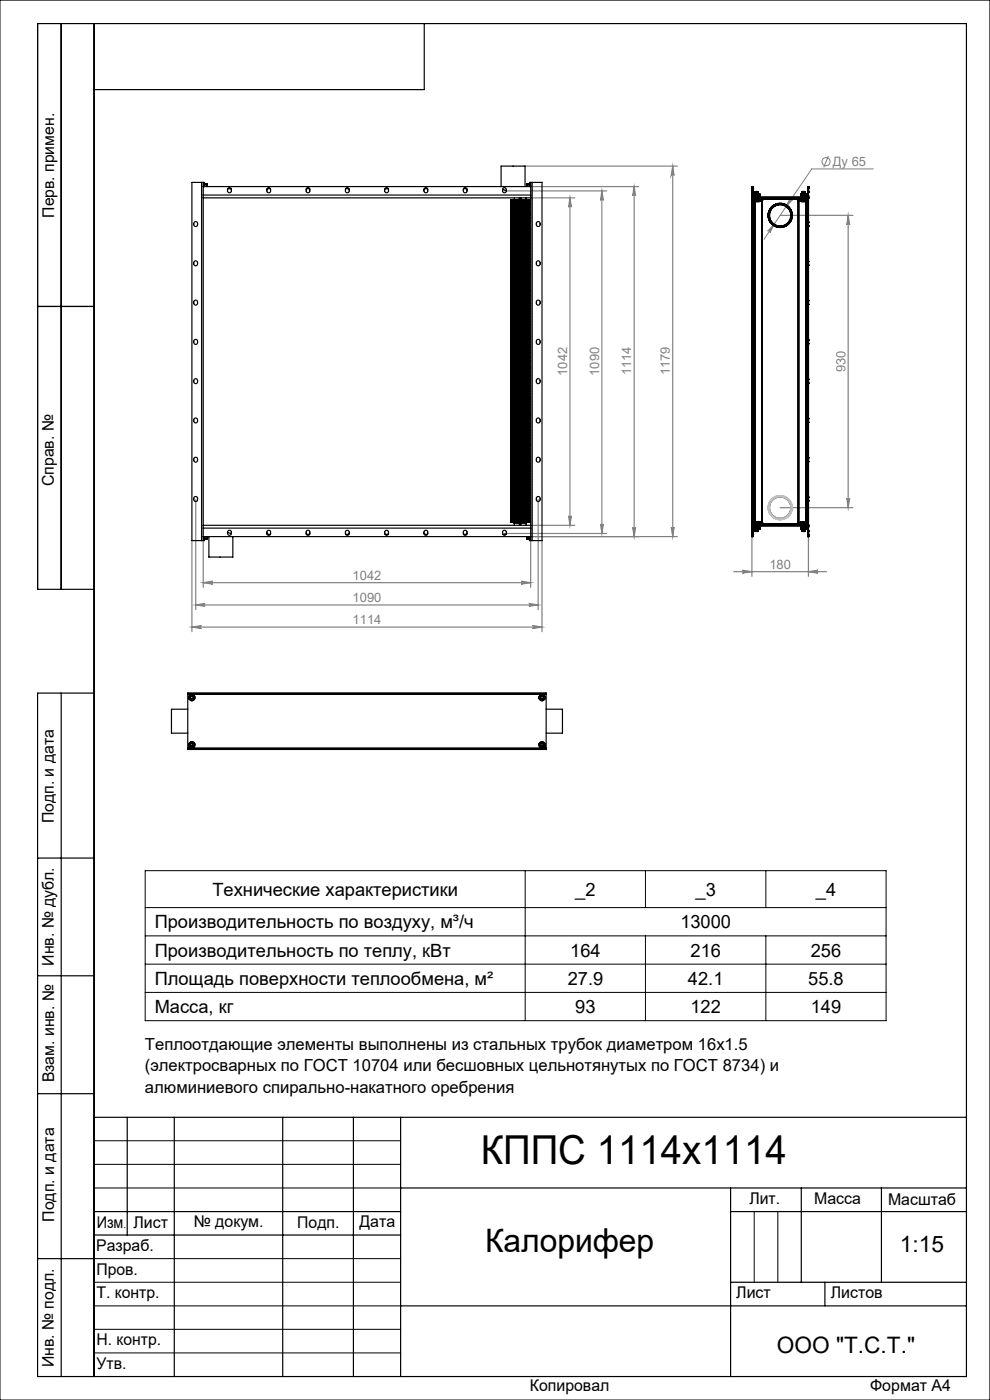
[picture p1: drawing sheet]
<svg xmlns="http://www.w3.org/2000/svg" width="210mm" height="297mm" viewBox="0 0 210 297" stroke-linecap="round" stroke-linejoin="round" font-family="sans-serif">
<defs><g id="words">
<text font-size="8.5" x="102" y="247">КППС 1114х1114</text>
<text font-size="6.9" x="102.9" y="265.6">Калорифер</text>
<g font-size="4.8">
<text x="190.9" y="265.6">1:15</text>
<text x="164.8" y="287">ООО &quot;Т.С.Т.&quot;</text>
</g>
<g font-size="3.9">
<text x="45.1" y="190.1">Технические характеристики</text>
<text x="122" y="190">_2</text>
<text x="147.5" y="190">_3</text>
<text x="173.1" y="190">_4</text>
<text x="32.8" y="196.9">Производительность по воздуху, м³/ч</text>
<text x="144.3" y="196.9">13000</text>
<text x="32.8" y="202.9">Производительность по теплу, кВт</text>
<text x="121" y="202.9">164</text>
<text x="146.5" y="202.9">216</text>
<text x="172" y="202.9">256</text>
<text x="32.8" y="208.9">Площадь поверхности теплообмена, м²</text>
<text x="120.4" y="208.9">27.9</text>
<text x="145.9" y="208.9">42.1</text>
<text x="171.4" y="208.9">55.8</text>
<text x="32.8" y="214.9">Масса, кг</text>
<text x="122" y="214.9">93</text>
<text x="146.5" y="214.9">122</text>
<text x="172" y="214.9">149</text>
</g>
<g font-size="3.5">
<text x="30.7" y="222.8">Теплоотдающие элементы выполнены из стальных трубок диаметром 16x1.5</text>
<text x="30.7" y="227.3">(электросварных по ГОСТ 10704 или бесшовных цельнотянутых по ГОСТ 8734) и</text>
<text x="30.7" y="231.8">алюминиевого спирально-накатного оребрения</text>
</g>
<g font-size="3.4">
<text x="11.5" y="46.2" transform="rotate(-90 11.5 46.2)">Перв. примен.</text>
<text x="11.4" y="103.2" transform="rotate(-90 11.4 103.2)">Справ. №</text>
<text x="11.4" y="174.7" transform="rotate(-90 11.4 174.7)">Подп. и дата</text>
<text x="11.5" y="204.9" transform="rotate(-90 11.5 204.9)">Инв. № дубл.</text>
<text x="11.5" y="229.6" transform="rotate(-90 11.5 229.6)">Взам. инв. №</text>
<text x="159" y="255.5">Лит.</text>
<text x="172.7" y="255.5">Масса</text>
<text x="188.4" y="255.6">Масштаб</text>
<text x="11.5" y="259.2" transform="rotate(-90 11.5 259.2)">Подп. и дата</text>
<text x="20.5" y="260.4">Изм</text>
<text x="28.3" y="260.4">Лист</text>
<text x="41.1" y="260.4">№ докум.</text>
<text x="63.1" y="260.4">Подп.</text>
<text x="76.2" y="260.4">Дата</text>
<text x="20.4" y="265.4">Разраб.</text>
<text x="20.5" y="275.4">Т. контр.</text>
<text x="20.5" y="270.4">Пров.</text>
<text x="156.2" y="275.4">Лист</text>
<text x="176.2" y="275.4">Листов</text>
<text x="20.5" y="285.4">Н. контр.</text>
<text x="11.4" y="290" transform="rotate(-90 11.4 290)">Инв. № подл.</text>
<text x="20.5" y="290.4">Утв.</text>
<text x="112.4" y="295">Копировал</text>
<text x="184.6" y="295">Формат А4</text>
</g>
<g font-size="2.7" fill="#808080">
<text x="176.7" y="35.2">Ду 65</text>
<text x="120.3" y="79.7" transform="rotate(-90 120.3 79.7)">1042</text>
<text x="127.1" y="79.7" transform="rotate(-90 127.1 79.7)">1090</text>
<text x="133.9" y="79.7" transform="rotate(-90 133.9 79.7)">1114</text>
<text x="142.1" y="79.7" transform="rotate(-90 142.1 79.7)">1179</text>
<text x="179.3" y="79" transform="rotate(-90 179.3 79)">930</text>
<text x="74.8" y="123">1042</text>
<text x="163.2" y="120.6">180</text>
<text x="74.8" y="127.7">1090</text>
<text x="74.8" y="132.4">1114</text>
</g>
<text font-size="2.1" x="26.2" y="260.4">.</text>
</g></defs>
<g fill="none" stroke="#808080" stroke-width=".21">
<path d="M175.7 33.1l-1 2.4M185.2 35.8h-13l-10.1 15M164.2 47.6l-.9 1.8a.3 .3 0 0 0 0-.4 .3 .3 0 0 0-.5 0zM167.6 42a.3 .3 0 0 0 .1 .4 .3 .3 0 0 0 .4-.1l-1.3 1.5z"/>
<circle cx="175.2" cy="34.3" r=".86"/>
</g>
<g fill="none" stroke="#808080" stroke-width=".25">
<path d="M111.1 35.2h32.6M112.6 39.6h22.9M134.5 39.6l.3 2a.32 .32 0 0 0-.3-.3 .32 .32 0 0 0-.3 .3zM134.5 39.6v74.2M142.7 35.2l.3 2a.3 .3 0 0 0-.3-.3 .3 .3 0 0 0-.3 .3zM142.7 35.2v78.6M107 40.5h21.7M112.6 42h9.3M120.9 42l.3 2a.3 .3 0 0 0-.3-.3 .3 .3 0 0 0-.3 .3zM120.9 42v69.4M127.7 40.5l.3 2a.3 .3 0 0 0-.3-.3 .3 .3 0 0 0-.3 .3zM127.7 40.5v72.7"/>
<path d="M165.5 45.7h15.4M179.9 45.7l.3 2a.3 .3 0 0 0-.3-.3 .3 .3 0 0 0-.3 .3zM179.9 45.7v62M40.7 114.7v19.3M41.5 106v23.3M43.1 114.7v9.9M107 113.2h21.7M112.6 114.7v9.9M112.6 113.8h31.1M112.6 111.4h9.3M114.2 106v23.3M115 114.7v19.3"/>
<path d="M120.6 109.4a.3 .3 0 0 0 .3 .3 .3 .3 0 0 0 .3-.3l-.3 2zM127.4 111.2a.3 .3 0 0 0 .3 .2 .3 .3 0 0 0 .3-.2l-.3 2zM134.2 111.8a.32 .32 0 0 0 .3 .3 .32 .32 0 0 0 .3-.3l-.3 2zM142.4 111.8a.3 .3 0 0 0 .3 .3 .3 .3 0 0 0 .3-.3l-.3 2zM159.5 113.8v8.5M165.5 107.7h15.4M171.5 113.8v8.5M179.6 105.7a.3 .3 0 0 0 .3 .3 .3 .3 0 0 0 .3-.3l-.3 2zM40.7 133h74.3M40.7 133l2-.3a.32 .32 0 0 0-.3 .3 .32 .32 0 0 0 .3 .3zM41.5 128.3h72.7M41.5 128.3l2-.3a.3 .3 0 0 0-.3 .3 .3 .3 0 0 0 .3 .3z"/>
<path d="M43.1 123.6h69.5M43.1 123.6l2-.3a.32 .32 0 0 0-.3 .3 .32 .32 0 0 0 .3 .3zM110.6 123.3l2 .3-2 .3a.32 .32 0 0 0 .3-.3 .32 .32 0 0 0-.3-.3zM112.2 128l2 .3-2 .3a.3 .3 0 0 0 .3-.3 .3 .3 0 0 0-.3-.3zM113 132.7l2 .3-2 .3a.32 .32 0 0 0 .3-.3 .32 .32 0 0 0-.3-.3zM155.6 121.3h19.7M157.5 121l2 .3-2 .3a.32 .32 0 0 0 .3-.3 .32 .32 0 0 0-.3-.3zM171.5 121.3l2-.3a.32 .32 0 0 0-.3 .3 .32 .32 0 0 0 .3 .3z"/>
</g>
<g fill="none" stroke="#000" stroke-width=".21">
<path d="M0 0h210v297h-210zM30.8 184.7h157.2v31.8h-157.2zM30.8 198.5h157.2M30.8 192.5h157.2M111.4 184.7v31.8M136.9 184.7v7.8M136.9 198.5v18M162.5 184.7v7.8M162.5 198.5v18M30.8 204.5h157.2M30.8 210.5h157.2M20 242h65"/>
<path d="M20 247h65M20 252h65M160 257v15M165 257v15M20 267h65M20 272h65M20 277h65M20 282h65M20 287h65"/>
</g>
<g fill="none" stroke="#000" stroke-width=".25">
<path d="M13 5v120M20 5v287M90 5v14h-70M8 65h12M20 125h-12v-120h197v287h-197v-145h12M13 147v145M8 182h12M8 207h12M8 232h12M20 237h185M27 237v25M37 237v55"/>
<path d="M60 237v55M75 237v55M85 237v55M20 257h65M85 252h120M155 252v40M155 257h50M170 252v20M187 252v20M8 267h12M20 262h65M85 277h120"/>
<path d="M155 272h50M175 272v5"/>
</g>
<g fill="#808080">
<path d="M164.2 47.6l-1.4 1.4a.31 .31 0 0 1 .4 0 .31 .31 0 0 1 .1 .4zM167.6 42l-.8 1.8 1.3-1.5a.3 .3 0 0 1-.4 .1 .3 .3 0 0 1-.1-.4z"/>
<path d="M157.5 121l2 .3-2 .3a.32 .32 0 0 0 .3-.3 .32 .32 0 0 0-.3-.3zM171.5 121.3l2-.3a.32 .32 0 0 0-.3 .3 .32 .32 0 0 0 .3 .3z"/>
<path d="M43.1 123.6l2-.3a.32 .32 0 0 0-.3 .3 .32 .32 0 0 0 .3 .3zM110.6 123.3l2 .3-2 .3a.32 .32 0 0 0 .3-.3 .32 .32 0 0 0-.3-.3zM40.7 133l2-.3a.32 .32 0 0 0-.3 .3 .32 .32 0 0 0 .3 .3zM113 132.7l2 .3-2 .3a.32 .32 0 0 0 .3-.3 .32 .32 0 0 0-.3-.3z"/>
<path d="M41.5 128.3l2-.3a.3 .3 0 0 0-.3 .3 .3 .3 0 0 0 .3 .3zM112.2 128l2 .3-2 .3a.3 .3 0 0 0 .3-.3 .3 .3 0 0 0-.3-.3z"/>
<path d="M179.9 45.7l.3 2a.3 .3 0 0 0-.3-.3 .3 .3 0 0 0-.3 .3zM179.6 105.7a.3 .3 0 0 0 .3 .3 .3 .3 0 0 0 .3-.3l-.3 2z"/>
<path d="M142.4 111.8a.3 .3 0 0 0 .3 .3 .3 .3 0 0 0 .3-.3l-.3 2zM142.7 35.2l.3 2a.3 .3 0 0 0-.3-.3 .3 .3 0 0 0-.3 .3z"/>
<path d="M127.7 40.5l.3 2a.3 .3 0 0 0-.3-.3 .3 .3 0 0 0-.3 .3zM127.4 111.2a.3 .3 0 0 0 .3 .2 .3 .3 0 0 0 .3-.2l-.3 2z"/>
<path d="M120.9 42l.3 2a.3 .3 0 0 0-.3-.3 .3 .3 0 0 0-.3 .3zM120.6 109.4a.3 .3 0 0 0 .3 .3 .3 .3 0 0 0 .3-.3l-.3 2zM134.5 39.6l.3 2a.32 .32 0 0 0-.3-.3 .32 .32 0 0 0-.3 .3zM134.2 111.8a.32 .32 0 0 0 .3 .3 .32 .32 0 0 0 .3-.3l-.3 2z"/>
</g>
<g fill="none" stroke="#000" stroke-width=".25">
<path d="M42.8 38.7h.3M42.8 38.7h-2.1v76h2.1M42.8 38.7v76M43.1 39.6h69.5M43.1 38.7v2.7M43.1 38.7h.2v.9M43.3 38.9l.1 .7M43.4 39.5h.5M43.4 39h.5M43.9 39.5v.1M43.9 39v.6M43.9 39h.1"/>
<path d="M43.9 39v.5M48.4 39.9a.39 .39 0 0 1 .4-.1 .39 .39 0 0 1 .3 .4v.3a.41 .41 0 0 1-.4 .4 .41 .41 0 0 1-.4-.4zM56.7 39.9a.39 .39 0 0 1 .5-.1 .39 .39 0 0 1 .2 .4v.3a.39 .39 0 0 1-.4 .4 .39 .39 0 0 1-.4-.4zM65.1 39.9a.39 .39 0 0 1 .4-.1 .39 .39 0 0 1 .2 .4v.3a.39 .39 0 0 1-.4 .4 .39 .39 0 0 1-.4-.4zM73.4 39.9a.42 .42 0 0 1 .4-.1 .42 .42 0 0 1 .3 .4 .49 .49 0 0 1-.5 .7 .6 .6 0 0 1-.2-1zM81.7 39.9a.39 .39 0 0 1 .5-.1 .39 .39 0 0 1 .2 .4v.3a.41 .41 0 0 1-.4 .4 .41 .41 0 0 1-.4-.4zM90.1 39.9a.39 .39 0 0 1 .4-.1 .39 .39 0 0 1 .2 .4v.3a.41 .41 0 0 1-.4 .4 .41 .41 0 0 1-.4-.4zM98.4 39.9a.39 .39 0 0 1 .4-.1 .39 .39 0 0 1 .3 .4v.3a.39 .39 0 0 1-.4 .4 .39 .39 0 0 1-.4-.4zM106.3 39.6v-4.4h5.1v4.4M106.7 39.9a.42 .42 0 0 1 .5-.1 .42 .42 0 0 1 .2 .4 .49 .49 0 0 1-.5 .7 .6 .6 0 0 1-.2-1zM111.8 39.5v.1M111.8 39h.1"/>
<path d="M111.8 39v.5M111.8 39.5h.5M111.8 39h.5M112.3 39h-.5v.6M112.4 38.9l-.1 .7M112.6 38.7h.3M112.6 38.7v2.7M112.6 38.7h-.2v.9M112.9 38.7h2.1v76h-2.1M112.9 38.7v76M159.5 40h.1M159.5 39.6h.1"/>
<path d="M159.5 40v.8M159.5 39.6v2M159.6 40h.1M159.6 39.6h.1M159.6 40v.8M159.6 39.6v2M171.3 40h.1M171.3 39.6h.1M171.3 40v.8M171.3 39.6h.2M171.3 40h.2M171.3 39.6v2"/>
<path d="M171.5 40h.1M171.5 39.6h.1M171.5 40v.8M171.5 39.6v2M41.2 55.5a.46 .46 0 0 1 .7 .3 .46 .46 0 0 1-.7 .5l-.1-.3zM41.2 47.2a.46 .46 0 0 1 .7 .3 .46 .46 0 0 1-.7 .4l-.1-.2zM43.1 41.4v70.6M43.1 41.4h69.5M43.1 42h69.5M48.3 40h.7M56.7 40h.7M65 40h.7"/>
<path d="M73.3 40h.7M81.7 40h.6M90 40h.7M98.3 40h.7M106.6 40.2l.8 .2M108.3 45.4h.1M108.3 42.4h.1M108.3 52.1h.1M108.3 55.1h1.4M108.3 55.4h1.4M108.3 56.1h1.4M108.3 55.7h1.4"/>
<path d="M108.3 56.4h1.4M108.3 56.8h1.4M108.3 43.4h1.4M108.3 44.1h1.4M108.3 44.7h1.4M108.3 44.8h1.4M108.3 45.1h1.4M108.3 45h1.4M108.3 45.4h1.4M108.3 45.8h1.4M108.3 45.7h1.4M108.3 46.1h1.4"/>
<path d="M108.3 46h1.4M108.3 46.4h1.4M108.3 46.7h1.4M108.3 47.1h1.4M108.3 47.4h1.4M108.3 47.8h1.4M108.3 47.7h1.4M108.3 48.1h1.4M108.3 57.4h1.4M108.3 57.7h1.4M108.3 42.4h1.4M108.3 42.8h1.4"/>
<path d="M108.3 43.1h1.4M108.3 43.7h1.4M108.3 53.1h1.4M108.3 53.4h1.4M108.3 53.8h1.4M108.3 53.7h1.4M108.3 54.1h1.4M108.3 57.1h1.4M108.3 58.1h1.4M108.3 58.4h1.4M108.3 58.7h1.4M108.3 59.1h1.4"/>
<path d="M108.3 48h1.4M108.3 48.4h1.4M108.3 44.4h1.4M108.3 54h1.4M108.3 48.8h1.4M108.3 49h1.4M108.3 50.1h1.4M108.3 59.4h1.4M108.3 51.7h1.4M108.3 52.4h1.4M108.3 52.7h1.4M108.3 49.4h1.4"/>
<path d="M108.3 49.7h1.4M108.3 54.4h1.4M108.3 54.7h1.4M108.3 59.7h1.4M108.3 59.8h1.4M108.3 50.7h1.4M108.3 51.1h1.4M108.3 51.4h1.4M108.3 52.1h1.4M108.3 50.4h1.4M108.3 42.7v.1M108.3 43v.1"/>
<path d="M108.3 43.4h.1M108.3 43.7h.1M108.3 44.1h.1M108.3 44.4h.1M108.3 44.7v.1M108.3 45v.1M108.3 45.7v.1M108.3 46v.1M108.3 46.4h.1M108.3 46.7h.1M108.3 47.1h.1M108.3 47.4h.1"/>
<path d="M108.3 47.7v.1M108.3 48v.1M108.3 48.4h.1M108.3 48.7v.1M108.3 49v.1M108.3 49.4h.1M108.3 49.7h.1M108.3 50.1h.1M108.3 50.4h.1M108.3 50.7v.1M108.3 51v.1M108.3 51.4h.1"/>
<path d="M108.3 51.7h.1M108.3 52.4h.1M108.3 52.7h.1M108.3 53.1h.1M108.3 53.4h.1M108.3 53.7v.1M108.3 54v.1M108.3 54.4h.1M108.3 54.7h.1M108.3 55.1h.1M108.3 55.4h.1M108.3 55.7h.1"/>
<path d="M108.3 56.1h.1M108.3 56.4h.1M108.3 56.7v.1M108.3 57v.1M108.3 57.4h.1M108.3 57.7h.1M108.3 58.1h.1M108.3 58.4h.1M108.3 58.7h.1M108.3 59.1h.1M108.3 59.4h.1M108.3 59.7v.1"/>
<path d="M108.3 55.4l.7 .1M108.3 55.7l.7 .1M108.3 56.4h.7M108.3 43.4h.7M108.3 45.1h.7M108.3 45.4h.7M108.3 45.8h.7M108.3 46.1h.7M108.3 46h.7M108.3 46.4h.7M108.3 46.7l.7 .1M108.3 46.7h.7"/>
<path d="M108.3 47.1h.7M108.3 47.4h.7M108.3 47.8h.7M108.3 48.1h.7M108.3 57.7l.7 .1M108.3 42.8h.7M108.3 43.7l.7 .1M108.3 43.7h.7M108.3 44.1h.7M108.3 53.4h.7M108.3 53.8h.7M108.3 54.1h.7"/>
<path d="M108.3 55.1h.7M108.3 55.7h.7M108.3 56.1h.7M108.3 57.1h.7M108.3 57h.7M108.3 57.7h.7M108.3 58.1h.7M108.3 58.7l.7 .1M108.3 58.7h.7M108.3 42.4h.7M108.3 43.1h.7M108.3 43h.7"/>
<path d="M108.3 56.8h.7M108.3 57.4h.7M108.3 58.4l.7 .1M108.3 59.1h.7M108.3 48h.7M108.3 44.4h.7M108.3 44.8h.7M108.3 54h.7M108.3 48.8h.7M108.3 49h.7M108.3 59.4h.7M108.3 51.7l.7 .1"/>
<path d="M108.3 52.7l.7 .1M108.3 52.7h.7M108.3 53.1h.7M108.3 49.4h.7M108.3 49.7h.7M108.3 54.4h.7M108.3 54.7l.7 .1M108.3 49.1h.7M108.3 49.7l.7 .1M108.3 50.1h.7M108.3 59.8h.7M108.3 51h.7"/>
<path d="M108.3 51.1h.7M108.3 50.8h.7M108.3 48.4h.7M108.3 51.4h.7M108.3 52.1h.7M108.3 50.4h.7M108.3 52.4l.7 .1M109 55.5h1.2M109 55.8h1.2M109 56.1h1.2v.3h-1.2M109 43.4h1.2v.3h-1.2M109 43.4h1.2"/>
<path d="M109 44h1.2M109 44.7h1.2M109 45.1h1.2M109 45h1.2M109 45.4h1.2M109 45.8h1.2M109 45.7h1.2M109 46.1h1.2M109 46.4h1.2v.3h-1.2M109 46.4h1.2M109 46.8h1.2M109 47.1h1.2v.3h-1.2"/>
<path d="M109 47h1.2M109 47.4h1.2M109 47.8h1.2v.2h-1.2M109 47.7h1.2M109 48.1h1.2M109 57.4h1.2M109 57.8h1.2M109 42.8h1.2M109 42.7h1.2M109 43.8h1.2M109 44.1h1.2v.3h-1.2M109 53.4h1.2"/>
<path d="M109 53.1h1.2v.3h-1.2M109 53.8h1.2v.2h-1.2M109 53.7h1.2M109 54.1h1.2M109 55.1h.6a.37 .37 0 0 1 .6 .2M109 55h1.2M109 55.3h1.2M109 56h1.2M109 56.4h1.2M109 56.7h1.2M109 57.1h1.2M109 56.8h1.2v.2h-1.2"/>
<path d="M109 57.4h1.2v.3h-1.2M109 58.1h.6a.37 .37 0 0 1 .6 .2M109 58h1.2M109 58.3h1.2M109 58.8h1.2M109 42.4h1.2M109 59h1.2M109 43.1h1.2M109 59.8h1.2v.2h-1.2M109 58.5h1.2M109 59.1h1.2M109 44.4h1.2"/>
<path d="M109 44.8h.6a.37 .37 0 0 1 .6 .2M109 48.8h1.2M109 48.7h1.2M109 59.4h1.2M109 51.8h1.2M109 51.7h1.2M109 52.3h1.2M109 52.8h1.2M109 53h1.2M109 49.4h1.2v.3h-1.2M109 49.4h1.2M109 54.4h.6a.37 .37 0 0 1 .6 .3"/>
<path d="M109 54.4h1.2M109 54.8h1.2M109 54.7h1.2M109 59.7h1.2M109 49.1h1.2M109 49.8h1.2M109 50.1h1.2v.3h-1.2M109 50h1.2M109 50.7h1.2M109 48.4h1.2M109 50.8h1.2v.2h-1.2M109 51.1h1.2"/>
<path d="M109 51.4h1.2M109 48.4h.6a.37 .37 0 0 1 .6 .3M109 51.4h.6a.37 .37 0 0 1 .6 .3M109 52.1h1.2M109 52h1.2M109 50.4h1.2M109 52.5h1.2M109 43.4h-.7M109 44l-.7 .1M109 44.7h-.7M109 45h-.7M109 45.4h-.7"/>
<path d="M109 45.7h-.7M109 46.4h-.7M109 47l-.7 .1M109 47.7h-.7M109 57.4h-.7M109 42.7h-.7M109 53.7h-.7M109 55l-.7 .1M109 55.3l-.7 .1M109 56l-.7 .1M109 56.7h-.7M109 58l-.7 .1"/>
<path d="M109 58.3l-.7 .1M109 59l-.7 .1M109 48.7h-.7M109 51.7h-.7M109 52.3l-.7 .1M109 53l-.7 .1M109 49.4h-.7M109 54.4h-.7M109 54.7h-.7M109 59.7h-.7M109 50l-.7 .1M109 50.7h-.7"/>
<path d="M109 48.4h-.7M109 51.4h-.7M109 52l-.7 .1M109 42.4v.3M109 42.8v.2M109 43.1v.3M109 43.4v.3M109 43.8v.2M109 44.1v.3M109 44.4v.3M109 44.8v.2M109 45.1v.3"/>
<path d="M109 45.4v.3M109 45.8v.2M109 46.1v.3M109 46.4v.3M109 46.8v.2M109 47.1v.3M109 47.4v.3M109 47.8v.2M109 48.1v.3M109 48.4v.3M109 48.8v.2M109 49.1v.3"/>
<path d="M109 49.4v.3M109 49.8v.2M109 50.1v.3M109 50.4v.3M109 50.8v.2M109 51.1v.3M109 51.4v.3M109 51.8v.2M109 52.1v.2M109 52.5v.2M109 52.8v.2M109 53.1v.3"/>
<path d="M109 53.4v.3M109 53.8v.2M109 54.1v.3M109 54.4v.3M109 54.8v.2M109 55.1v.2M109 55.5v.2M109 55.8v.2M109 56.1v.3M109 56.4v.3M109 56.8v.2M109 57.1v.3"/>
<path d="M109 57.4v.3M109 57.8v.2M109 58.1v.2M109 58.5v.2M109 58.8v.2M109 59.1v.3M109 59.4v.3M109 59.8v.2M109.1 42v.4M109.7 52.1h.1M109.7 45.4h.1M109.7 42.4h.1"/>
<path d="M109.7 53.1h1.4M109.7 53.4h2.6M109.7 53.8h1.4M109.7 53.7h2.6M109.7 55.1h2.6M109.7 55.7h2.6M109.7 56.1h1.4M109.7 56.1h2.6M109.7 56.7h1.4M109.7 57.4h1.4M109.7 57.4h2.6M109.7 57.7h2.6"/>
<path d="M109.7 58.1h1.4M109.7 58.1h2.6M109.7 58.4h1.4M109.7 55.1h1.4M109.7 59.8h1.4M109.7 59.7h2.6M109.7 52.7h2.6M109.7 48.1h1.4M109.7 48h2.6M109.7 48.7h2.6M109.7 49.4h1.4M109.7 49.4h2.6"/>
<path d="M109.7 46.4h1.4M109.7 46.7h2.6M109.7 47.1h1.4M109.7 47.4h2.6M109.7 47.7h2.6M109.7 48.4h1.4M109.7 49.1h2.6M109.7 49.7h2.6M109.7 50.1h1.4M109.7 50.7h1.4M109.7 51.1h2.6M109.7 51.4h1.4"/>
<path d="M109.7 51.4h2.6M109.7 52.1h1.4M109.7 53.1h2.6M109.7 45.1h2.6M109.7 45h2.6M109.7 45.4h2.6M109.7 54.1h1.4M109.7 54h2.6M109.7 54.4h1.4M109.7 54.7h2.6M109.7 55.4h2.6M109.7 47.8h1.4"/>
<path d="M109.7 56.4h1.4M109.7 56.4h2.6M109.7 51.7h2.6M109.7 44.4h2.6M109.7 44.8h1.4M109.7 44.7h2.6M109.7 47.1h2.6M109.7 43h2.6M109.7 52.4h2.6M109.7 57h2.6M109.7 50.1h2.6M109.7 50.4h1.4"/>
<path d="M109.7 50.4h2.6M109.7 58.7h1.4M109.7 58.7h2.6M109.7 59.4h2.6M109.7 42.7h2.6M109.7 45.8h1.4M109.7 45.7h2.6M109.7 46.1h1.4M109.7 46h2.6M109.7 44.1h1.4M109.7 59.1h2.6M109.7 42.4h1.4"/>
<path d="M109.7 43.4h1.4M109.7 43.7h1.4M109.7 43.7h2.6M109.7 58.4h2.6M109.7 42.4h2.6M109.7 43.4h2.6M109.7 56.4h.8M109.7 43.4h.8M109.7 46h.8M109.7 46.4h.8M109.7 46.7h.8M109.7 47.1h.8"/>
<path d="M109.7 47.4h.8M109.7 47.8h.8M109.7 43.7h.8M109.7 44.1h.8M109.7 53.4h.8M109.7 53.8h.8M109.7 55.1h.8M109.7 55.7h.8M109.7 56.1h.8M109.7 57h.8M109.7 57.7h.8M109.7 58.1h.8"/>
<path d="M109.7 58.7h.8M109.7 43h.8M109.7 56.8h.8M109.7 57.4h.8M109.7 48h.8M109.7 44.4h.8M109.7 44.8h.8M109.7 54h.8M109.7 49h.8M109.7 52.7h.8M109.7 53.1h.8M109.7 49.4h.8"/>
<path d="M109.7 49.7h.8M109.7 54.4h.8M109.7 59.4h.8M109.7 50.1h.8M109.7 59.8h.8M109.7 51h.8M109.7 50.8h.8M109.7 48.4h.8M109.7 51.4h.8M109.7 50.4h.8M109.7 42.7v.1M109.7 43v.1"/>
<path d="M109.7 43.4h.1M109.7 43.7h.1M109.7 44.1h.1M109.7 44.4h.1M109.7 44.7v.1M109.7 45v.1M109.7 45.7v.1M109.7 46v.1M109.7 46.4h.1M109.7 46.7h.1M109.7 47.1h.1M109.7 47.4h.1"/>
<path d="M109.7 47.7v.1M109.7 48v.1M109.7 48.4h.1M109.7 48.7v.1M109.7 49v.1M109.7 49.4h.1M109.7 49.7h.1M109.7 50.1h.1M109.7 50.4h.1M109.7 50.7v.1M109.7 51v.1M109.7 51.4h.1"/>
<path d="M109.7 51.7h.1M109.7 52.4h.1M109.7 52.7h.1M109.7 53.1h.1M109.7 53.4h.1M109.7 53.7v.1M109.7 54v.1M109.7 54.4h.1M109.7 54.7h.1M109.7 55.1h.1M109.7 55.4h.1M109.7 55.7h.1"/>
<path d="M109.7 56.1h.1M109.7 56.4h.1M109.7 56.7v.1M109.7 57v.1M109.7 57.4h.1M109.7 57.7h.1M109.7 58.1h.1M109.7 58.4h.1M109.7 58.7h.1M109.7 59.1h.1M109.7 59.4h.1M109.7 59.7v.1"/>
<path d="M109.7 57.7l.8 .1M109.7 58.4l.8 .1M109.7 46.7l.8 .1M109.7 48.8h.8M109.7 49.1h.8M109.7 49.7l.8 .1M109.7 51.1h.8M109.7 45.4h.8M109.7 54.1h.8M109.7 54.7l.8 .1M109.7 55.4l.8 .1M109.7 55.7l.8 .1"/>
<path d="M109.7 45.1h.8M109.7 51.7l.8 .1M109.7 48.1h.8M109.7 52.4l.8 .1M109.7 52.7l.8 .1M109.7 43.1h.8M109.7 52.1h.8M109.7 57.1h.8M109.7 58.7l.8 .1M109.7 45.8h.8M109.7 46.1h.8M109.7 59.1h.8"/>
<path d="M109.7 42.8h.8M109.7 43.7l.8 .1M109.7 42.4h.8M110.2 42v.4M110.2 45.8v.2h-1.2M110.2 55.5v.2h-1.2M110.2 58.5v.2h-1.2M110.2 42.8v.2h-1.2M110.2 48.8v.2h-1.2M110.2 52.5v.2h-1.2M110.2 59.1v.3h-1.2M110.2 55.8h.1"/>
<path d="M110.2 43.4h.1M110.2 44h.1M110.2 44.7h.1M110.2 45.1h.1M110.2 45h.1M110.2 45.4h.1M110.2 45.7h.1M110.2 46.1h.1M110.2 46.4h.1M110.2 46.8h.1M110.2 47h.1M110.2 47.4h.1"/>
<path d="M110.2 47.7h.1M110.2 48.1h.1M110.2 57.4h.1M110.2 57.8h.1M110.2 42.7h.1M110.2 43.8h.1M110.2 53.4h.1M110.2 53.7h.1M110.2 54.1h.1M110.2 55h.1M110.2 55.3h.1M110.2 56h.1"/>
<path d="M110.2 56.4h.1M110.2 56.7h.1M110.2 57.1h.1M110.2 58h.1M110.2 58.3l.1 .1M110.2 58.8h.1M110.2 42.4h.1M110.2 59h.1M110.2 43.1h.1M110.2 58.5h.1M110.2 44.4h.1M110.2 48.8h.1"/>
<path d="M110.2 48.7h.1M110.2 59.4h.1M110.2 51.8h.1M110.2 51.7h.1M110.2 52.3h.1M110.2 52.8h.1M110.2 53h.1M110.2 49.4h.1M110.2 54.4h.1M110.2 54.8h.1M110.2 54.7h.1M110.2 59.7h.1"/>
<path d="M110.2 49.1h.1M110.2 49.8h.1M110.2 50h.1M110.2 50.7h.1M110.2 48.4h.1M110.2 51.1h.1M110.2 51.4h.1M110.2 52.1h.1M110.2 52h.1M110.2 50.4h.1M110.2 42.4v.3M110.2 43.1v.3"/>
<path d="M110.2 43.8v.2M110.2 44.4v.3M110.2 45.1v.3M110.2 45.4v.3M110.2 46.1v.3M110.2 46.8v.2M110.2 47.4v.3M110.2 48.1v.3M110.2 49.1v.3M110.2 49.8v.2M110.2 50.4v.3M110.2 51.1v.3"/>
<path d="M110.2 51.8v.2M110.2 52.1v.2M110.2 52.8v.2M110.2 53.4v.3M110.2 54.1v.3M110.2 54.8v.2M110.2 55.8v.2M110.2 56.4v.3M110.2 57.1v.3M110.2 57.8v.2M110.2 58.8v.2M110.2 59.4v.3"/>
<path d="M110.3 42.4h-2M110.3 55.4l-.1 .1M110.3 45.8h-.1M110.3 42.8h-.1M110.3 59.1h-.1M110.3 52.4l-.1 .1M110.5 53.1h.6M110.5 53.8h.6M110.5 53.7h1.2M110.5 55h1.2M110.5 55.7h1.2M110.5 56.1h.6"/>
<path d="M110.5 56h1.2M110.5 56.7h1.2M110.5 57.8h1.2M110.5 57.7h1.2M110.5 58.5h.6M110.5 55.1h.6M110.5 48.7h1.2M110.5 46.8h1.2M110.5 47.1h.6M110.5 47.7h1.2M110.5 48.4h.6M110.5 48.4h1.2"/>
<path d="M110.5 48.8h1.2M110.5 49.1h1.2M110.5 49.4h1.2M110.5 49.8h1.2M110.5 49.7h1.2M110.5 50.1h.6M110.5 50.7h1.2M110.5 51.1h1.2M110.5 51h1.2M110.5 51.4h.6M110.5 51.4h1.2M110.5 52h1.2"/>
<path d="M110.5 52.7h1.2M110.5 53h1.2M110.5 53.4h1.2M110.5 45.4h1.2M110.5 54.1h.6M110.5 54h1.2M110.5 54.4h.6M110.5 54.4h1.2M110.5 54.8h1.2M110.5 54.7h1.2M110.5 46.7h1.2M110.5 55.5h1.2"/>
<path d="M110.5 55.3h1.2M110.5 55.8h1.2M110.5 47.4h1.2M110.5 47.8h.6M110.5 51.7h1.2M110.5 44.8h.6M110.5 45.1h1.2M110.5 45h1.2M110.5 49.4h.6M110.5 46.4h.6M110.5 46.4h1.2M110.5 47h1.2"/>
<path d="M110.5 43h1.2M110.5 51.8h1.2M110.5 48.1h.6M110.5 48h1.2M110.5 52.5h1.2M110.5 56.8h.6M110.5 52.8h1.2M110.5 57h1.2M110.5 49h1.2M110.5 43.1h1.2M110.5 50h1.2M110.5 50.4h.6"/>
<path d="M110.5 50.4h1.2M110.5 59.8h.6M110.5 59.4h1.2M110.5 52.1h.6M110.5 56.4h1.2M110.5 52.3h1.2M110.5 57.1h1.2M110.5 50.8h.6M110.5 44.7h1.2M110.5 57.4h.6M110.5 57.4h1.2M110.5 42.7h1.2"/>
<path d="M110.5 58.8h.6M110.5 58.1h.6M110.5 45.8h.6M110.5 45.7h1.2M110.5 46.1h.6M110.5 46h1.2M110.5 44h1.2M110.5 59.1h1.2M110.5 44.4h1.2M110.5 59.7h1.2M110.5 43.4h.6M110.5 56.4h.6"/>
<path d="M110.5 44.1h.6M110.5 58.7h1.2M110.5 42.8h1.2M110.5 58h1.2M110.5 43.8h.6M110.5 43.7h1.2M110.5 58.3h1.2M110.5 59h1.2M110.5 42.4h.6M110.5 43.4h1.2M110.5 53.7h-.8M110.5 55l-.8 .1"/>
<path d="M110.5 56l-.8 .1M110.5 56.7h-.8M110.5 48.7h-.8M110.5 47.7h-.8M110.5 48.4h-.8M110.5 49.4h-.8M110.5 50.7h-.8M110.5 51.4h-.8M110.5 52l-.8 .1M110.5 53l-.8 .1M110.5 54.4h-.8M110.5 54.7h-.8"/>
<path d="M110.5 55.3l-.8 .1M110.5 51.7h-.8M110.5 45h-.8M110.5 45.4h-.8M110.5 46.4h-.8M110.5 47l-.8 .1M110.5 50l-.8 .1M110.5 52.3l-.8 .1M110.5 44.7h-.8M110.5 57.4h-.8M110.5 42.7h-.8M110.5 45.7h-.8"/>
<path d="M110.5 44l-.8 .1M110.5 59.7h-.8M110.5 58l-.8 .1M110.5 58.3l-.8 .1M110.5 59l-.8 .1M110.5 43.4h-.8M110.5 42.4v.3M110.5 42.8v.2M110.5 43.1v.3M110.5 43.4v.3M110.5 43.8v.2M110.5 44.1v.3"/>
<path d="M110.5 44.4v.3M110.5 44.8v.2M110.5 45.1v.3M110.5 45.4v.3M110.5 45.8v.2M110.5 46.1v.3M110.5 46.4v.3M110.5 46.8v.2M110.5 47.1v.3M110.5 47.4v.3M110.5 47.8v.2M110.5 48.1v.3"/>
<path d="M110.5 48.4v.3M110.5 48.8v.2M110.5 49.1v.3M110.5 49.4v.3M110.5 49.8v.2M110.5 50.1v.3M110.5 50.4v.3M110.5 50.8v.2M110.5 51.1v.3M110.5 51.4v.3M110.5 51.8v.2M110.5 52.1v.2"/>
<path d="M110.5 52.5v.2M110.5 52.8v.2M110.5 53.1v.3M110.5 53.4v.3M110.5 53.8v.2M110.5 54.1v.3M110.5 54.4v.3M110.5 54.8v.2M110.5 55.1v.2M110.5 55.5v.2M110.5 55.8v.2M110.5 56.1v.3"/>
<path d="M110.5 56.4v.3M110.5 56.8v.2M110.5 57.1v.3M110.5 57.4v.3M110.5 57.8v.2M110.5 58.1v.2M110.5 58.5v.2M110.5 58.8v.2M110.5 59.1v.3M110.5 59.4v.3M110.5 59.8v.2M110.5 42v.4"/>
<path d="M111.1 53.1h.6M111.1 53.1h1.2M111.1 53.8h.6M111.1 53.8h1.2M111.1 56.1h.6M111.1 56.1h1.2M111.1 56.7h1.2M111.1 57.4h1.2M111.1 58.1h1.2M111.1 58.5h.6M111.1 58.4h1.2M111.1 55.1h.6"/>
<path d="M111.1 55.1h1.2M111.1 59.8h1.2M111.1 48.1h1.2M111.1 49.4h1.2M111.1 46.4h1.2M111.1 47.1h.6M111.1 47.1h1.2M111.1 48.4h.6M111.1 48.4h1.2M111.1 50.1h.6M111.1 50.1h1.2M111.1 50.7h1.2"/>
<path d="M111.1 51.4h.6M111.1 51.4h1.2M111.1 52.1h1.2M111.1 54.1h.6M111.1 54.1h1.2M111.1 54.4h.6M111.1 54.4h1.2M111.1 47.8h.6M111.1 47.8h1.2M111.1 56.4h1.2M111.1 44.8h.6M111.1 44.8h1.2"/>
<path d="M111.1 49.4h.6M111.1 46.4h.6M111.1 48.1h.6M111.1 56.8h.6M111.1 50.4h.6M111.1 50.4h1.2M111.1 58.7h1.2M111.1 59.8h.6M111.1 52.1h.6M111.1 50.8h.6M111.1 57.4h.6M111.1 58.8h.6"/>
<path d="M111.1 58.1h.6M111.1 45.8h.6M111.1 45.8h1.2M111.1 46.1h.6M111.1 46.1h1.2M111.1 44.1h1.2M111.1 42.4h1.2M111.1 43.4h.6M111.1 43.4h1.2M111.1 56.4h.6M111.1 43.7h1.2M111.1 44.1h.6"/>
<path d="M111.1 43.8h.6M111.1 42.4h.6M111.6 42v.4M111.7 56.4h.6M111.7 43.4h.6M111.7 46h.6M111.7 46.4h.6M111.7 46.7h.6M111.7 47.1h.6M111.7 47.4h.6M111.7 47.8h.6M111.7 43.7h.6"/>
<path d="M111.7 44.1h.6M111.7 53.4h.6M111.7 53.8h.6M111.7 55.1h.6M111.7 55.7h.6M111.7 56.1h.6M111.7 57h.6M111.7 57.7h.6M111.7 58.1h.6M111.7 58.7h.6M111.7 43h.6M111.7 56.8h.6"/>
<path d="M111.7 57.4h.6M111.7 48h.6M111.7 44.4h.6M111.7 44.8h.6M111.7 54h.6M111.7 49h.6M111.7 52.7h.6M111.7 53.1h.6M111.7 49.4h.6M111.7 49.7h.6M111.7 54.4h.6M111.7 59.4h.6"/>
<path d="M111.7 50.1h.6M111.7 59.8h.6M111.7 51h.6M111.7 50.8h.6M111.7 48.4h.6M111.7 51.4h.6M111.7 50.4h.6M111.7 53.7h.6M111.7 55l.6 .1M111.7 56l.6 .1M111.7 56.7h.6M111.7 48.7h.6"/>
<path d="M111.7 47.7h.6M111.7 50.7h.6M111.7 52l.6 .1M111.7 53l.6 .1M111.7 54.7h.6M111.7 55.3l.6 .1M111.7 51.7h.6M111.7 45h.6M111.7 45.4h.6M111.7 47l.6 .1M111.7 50l.6 .1M111.7 52.3l.6 .1"/>
<path d="M111.7 44.7h.6M111.7 42.7h.6M111.7 45.7h.6M111.7 44l.6 .1M111.7 59.7h.6M111.7 58l.6 .1M111.7 58.3l.6 .1M111.7 59l.6 .1M111.7 42.4v.3M111.7 42.8v.2M111.7 43.1v.3M111.7 43.4v.3"/>
<path d="M111.7 43.8v.2M111.7 44.1v.3M111.7 44.4v.3M111.7 44.8v.2M111.7 45.1v.3M111.7 45.4v.3M111.7 45.8v.2M111.7 46.1v.3M111.7 46.4v.3M111.7 46.8v.2M111.7 47.1v.3M111.7 47.4v.3"/>
<path d="M111.7 47.8v.2M111.7 48.1v.3M111.7 48.4v.3M111.7 48.8v.2M111.7 49.1v.3M111.7 49.4v.3M111.7 49.8v.2M111.7 50.1v.3M111.7 50.4v.3M111.7 50.8v.2M111.7 51.1v.3M111.7 51.4v.3"/>
<path d="M111.7 51.8v.2M111.7 52.1v.2M111.7 52.5v.2M111.7 52.8v.2M111.7 53.1v.3M111.7 53.4v.3M111.7 53.8v.2M111.7 54.1v.3M111.7 54.4v.3M111.7 54.8v.2M111.7 55.1v.2M111.7 55.5v.2"/>
<path d="M111.7 55.8v.2M111.7 56.1v.3M111.7 56.4v.3M111.7 56.8v.2M111.7 57.1v.3M111.7 57.4v.3M111.7 57.8v.2M111.7 58.1v.2M111.7 58.5v.2M111.7 58.8v.2M111.7 59.1v.3M111.7 59.4v.3"/>
<path d="M111.7 59.8v.2M112.3 52.1h.1M112.3 45.4h.1M112.3 42.4h.1M112.3 42.7v.1M112.3 43v.1M112.3 43.4h.1M112.3 43.7h.1M112.3 44.1h.1M112.3 44.4h.1M112.3 44.7v.1M112.3 45v.1"/>
<path d="M112.3 45.7v.1M112.3 46v.1M112.3 46.4h.1M112.3 46.7h.1M112.3 47.1h.1M112.3 47.4h.1M112.3 47.7v.1M112.3 48v.1M112.3 48.4h.1M112.3 48.7v.1M112.3 49v.1M112.3 49.4h.1"/>
<path d="M112.3 49.7h.1M112.3 50.1h.1M112.3 50.4h.1M112.3 50.7v.1M112.3 51v.1M112.3 51.4h.1M112.3 51.7h.1M112.3 52.4h.1M112.3 52.7h.1M112.3 53.1h.1M112.3 53.4h.1M112.3 53.7v.1"/>
<path d="M112.3 54v.1M112.3 54.4h.1M112.3 54.7h.1M112.3 55.1h.1M112.3 55.4h.1M112.3 55.7h.1M112.3 56.1h.1M112.3 56.4h.1M112.3 56.7v.1M112.3 57v.1M112.3 57.4h.1M112.3 57.7h.1"/>
<path d="M112.3 58.1h.1M112.3 58.4h.1M112.3 58.7h.1M112.3 59.1h.1M112.3 59.4h.1M112.3 59.7v.1M112.3 57.7l-.6 .1M112.3 58.4l-.6 .1M112.3 46.7l-.6 .1M112.3 48.8h-.6M112.3 49.1h-.6M112.3 49.7l-.6 .1"/>
<path d="M112.3 51.1h-.6M112.3 53.4h-.6M112.3 45.4h-.6M112.3 54.1h-.6M112.3 54.7l-.6 .1M112.3 55.4l-.6 .1M112.3 55.7l-.6 .1M112.3 45.1h-.6M112.3 47.4h-.6M112.3 51.7l-.6 .1M112.3 48.1h-.6M112.3 52.4l-.6 .1"/>
<path d="M112.3 52.7l-.6 .1M112.3 43.1h-.6M112.3 50.4h-.6M112.3 52.1h-.6M112.3 57.1h-.6M112.3 58.7l-.6 .1M112.3 45.8h-.6M112.3 46.1h-.6M112.3 59.1h-.6M112.3 59.4h-.6M112.3 56.4h-.6M112.3 44.4h-.6"/>
<path d="M112.3 42.8h-.6M112.3 43.7l-.6 .1M112.3 42.4h-.6M112.6 41.4v70.6M113.9 55.5a.47 .47 0 0 1 .6 0 .47 .47 0 0 1 0 .7 .47 .47 0 0 1-.7 0zM113.9 47.1a.46 .46 0 0 1 .6 .1 .46 .46 0 0 1-.1 .7 .46 .46 0 0 1-.6-.1zM159.5 56.3h.1M159.5 55.5h.1M159.5 47.1h.1M159.5 47.9h.1M159.5 42h.1M159.5 40.8h.1"/>
<path d="M159.5 41.6h.1M159.5 55.5v.8M159.5 47.1v.8M159.5 42h.6M159.5 41.6l.3 .4M159.5 42h12M159.5 55.5h.3M159.5 56.3h.3M159.5 47.1h.3M159.5 47.9h.3M159.5 42v69.4M159.6 40.8h.1"/>
<path d="M159.6 41.6h.1M159.6 41.6l.2 .2M159.8 55.5h.1M159.8 56.3h.1M159.8 47.1h.1M159.8 47.9h.1M159.8 42h.1M159.8 47.1v.8M159.8 55.5v.8M159.8 42h.3M159.8 42v69.4M159.8 42.2h.1"/>
<path d="M159.8 41.8h.1M159.8 42.2h11.4M159.8 41.8h11.4M159.8 41.8h1.3zM159.8 41.7h1.3zM159.8 42.3h1.3zM159.8 42.2h1.3zM159.8 41.2h.3M159.8 41.7h.1M159.8 41.7h.3M159.8 41.2h.1M159.8 41.2v1.1"/>
<path d="M159.9 42.7h.1M159.9 42.7h.2M159.9 42.3h.1M159.9 42.3v.4M159.9 42.7v.1M159.9 42.3h.2M159.9 42.8h1.1zM159.9 41.7h1.1zM159.9 41.2h1.1zM159.9 41.2h-.1M160.1 42h.1M160.1 42.2h.1"/>
<path d="M160.1 41.8h.1M160.1 42.2h.8M160.1 42h.8M160.1 41.8h.8M160.1 41.8v69.7M160.1 42.3h.1M160.1 42.7h.1M160.1 41.8h.8zM160.1 41.7h.8zM160.1 42.3h.8zM160.1 42.2h.8zM160.1 41.2h.1"/>
<path d="M160.1 41.7h.1M160.2 42.3h.6zM160.2 40.7h.6zM160.2 41.2h.6zM160.2 41.7h.6zM160.2 40.7l-.1 2M160.2 41.7h.6M160.2 41.2h.6M160.2 41.2v.5M160.2 42v.2M160.2 42.7h.6M160.2 40.6h.6z"/>
<path d="M160.2 40.6v.1M160.2 42.3v.4M160.2 42.3h.6M160.8 42.3h.1M160.8 42.7h.1M160.8 41.7h.1M160.8 41.2h.1M160.8 40.6l.1 2.1M160.8 41.2v.5M160.8 42.3v.4M160.8 41.2h.3M160.8 41.7h.3"/>
<path d="M160.9 42.7h.2M160.9 42.3h.2M160.9 42h.1M160.9 42.2h.1M160.9 41.8h.1M160.9 41.8v.4M161 41.2h.1M161.1 42.3h.1M161.1 42.7h.1M161.1 41.2h.1M161.1 41.7h.1M161.1 41.2v.5"/>
<path d="M161.1 42.3v.4M161.1 42.7l-.1 .1M161.1 41.7h-.1M161.1 41.7v.1M161.1 42.2v.1M161.6 42.6v68.2M161.6 42.6h.1M161.7 42.6v68.2M161.9 42.2h7.2M161.9 42.2l-.3 .4M161.9 42.2h.1M162 42.2h7"/>
<path d="M162 42.2l-.3 .4M169 42.2l.3 .4M169 42.2h.1M169.1 42.2l.3 .4M169.3 42.6v68.2M169.3 42.6h.1M169.4 42.6v68.2M169.8 41.8h1.4zM169.8 41.7h1.4zM169.8 42.3h1.4zM169.8 42.2h1.4zM169.8 41.7v.1"/>
<path d="M169.8 42.2v.1M169.9 42.3h.1M169.9 42.7h.1M169.9 42.7h.2M169.9 41.7h.2M169.9 41.2h.2M169.9 41.2h.1M169.9 41.7h.1M169.9 41.2v.5M169.9 42.3v.4M169.9 42.7l.1 .1M169.9 42.3h.2"/>
<path d="M170 42.8h1zM170 41.7h1zM170 41.2h1zM170 41.2h-.1M170.1 42.2h.1M170.1 42h.1M170.1 41.8h.1M170.1 42h.8M170.1 42.2h.8M170.1 41.8h.8zM170.1 41.7h.8zM170.1 42.3h.8z"/>
<path d="M170.1 42.2h.8zM170.1 41.8h.8M170.1 42.3h.1M170.1 42.7h.1M170.1 42.3h.7zM170.1 40.7h.7zM170.1 41.7h.7zM170.1 41.7h.1M170.1 41.2h.7zM170.1 41.2h.1M170.1 40.7v2M170.2 42.7h.5"/>
<path d="M170.2 40.6h.5zM170.2 41.2h.6M170.2 41.7h.6M170.2 40.6l-.1 .1M170.2 42.3h.5M170.2 41.2v.5M170.2 42.3v.4M170.7 42.3h.2M170.7 42.7h.2M170.7 40.6l.1 1.7M170.7 42.3v.4M170.8 41.7h.1"/>
<path d="M170.8 41.2h.1M170.8 41.2v.5M170.8 42v.2M170.9 42.7h.2M170.9 41.2h.2M170.9 41.7h.2M170.9 41.2v71M170.9 42.3h.2M170.9 42.2h.1M170.9 42h.1M170.9 41.8h.1M170.9 42h.3"/>
<path d="M170.9 42h.6M171 41.2h.1M171.1 42.3h.1M171.1 42.7h.1M171.1 42.3v.4M171.1 41.2h.1M171.1 41.7h.1M171.1 41.2v.5M171.1 42.3l-.1 .5M171.1 41.7h-.1M171.2 41.8h.1M171.2 41.7v.6"/>
<path d="M171.2 42.2h.1M171.2 42h.1M171.2 56.3h.1M171.2 55.5h.1M171.2 47.9h.1M171.2 47.1h.1M171.2 55.5v.8M171.2 47.1v.8M171.2 55.5h.3M171.2 56.3h.3M171.2 47.1h.3M171.2 47.9h.3"/>
<path d="M171.2 42v69.4M171.3 40.8h.1M171.3 41.6h.1M171.3 41.6l-.1 .2M171.3 40.8h.2M171.3 41.6h.2M171.5 56.3h.1M171.5 55.5h.1M171.5 47.9h.1M171.5 47.1h.1M171.5 42h.1M171.5 40.8h.1"/>
<path d="M171.5 41.6h.1M171.5 55.5v.8M171.5 47.1v.8M171.5 41.6l-.3 .4M171.5 42v69.4M41.2 63.8a.4 .4 0 0 1 .4-.1 .4 .4 0 0 1 .3 .4v.2a.41 .41 0 0 1-.4 .4 .41 .41 0 0 1-.4-.4zM41.3 72a.41 .41 0 0 1 .6 .4v.3a.41 .41 0 0 1-.4 .4 .41 .41 0 0 1-.4-.4zM108.3 61.7h.1M108.3 71.4h.1M108.3 78.1h.1M108.3 68.4h.1M108.3 78.7h1.4"/>
<path d="M108.3 79.1h1.4M108.3 78.4h1.4M108.3 73.7h1.4M108.3 73.8h1.4M108.3 75.1h1.4M108.3 75h1.4M108.3 73.4h1.4M108.3 74.8h1.4M108.3 74.7h1.4M108.3 71.8h1.4M108.3 71.7h1.4M108.3 72.1h1.4"/>
<path d="M108.3 72.4h1.4M108.3 72.7h1.4M108.3 73.1h1.4M108.3 74.1h1.4M108.3 74h1.4M108.3 74.4h1.4M108.3 60.1h1.4M108.3 60h1.4M108.3 60.4h1.4M108.3 60.7h1.4M108.3 61.1h1.4M108.3 61.4h1.4"/>
<path d="M108.3 61.7h1.4M108.3 62.1h1.4M108.3 62.4h1.4M108.3 65.1h1.4M108.3 65.4h1.4M108.3 70.1h1.4M108.3 70.4h1.4M108.3 70.8h1.4M108.3 71.1h1.4M108.3 71.4h1.4M108.3 63.4h1.4M108.3 63.7h1.4"/>
<path d="M108.3 72h1.4M108.3 65.7h1.4M108.3 75.4h1.4M108.3 75.7h1.4M108.3 76.1h1.4M108.3 76.4h1.4M108.3 76.8h1.4M108.3 77.1h1.4M108.3 77.4h1.4M108.3 78.1h1.4M108.3 66.4h1.4M108.3 79.4h1.4"/>
<path d="M108.3 79.8h1.4M108.3 79.7h1.4M108.3 64.1h1.4M108.3 64.4h1.4M108.3 64.7h1.4M108.3 65.8h1.4M108.3 66.1h1.4M108.3 66h1.4M108.3 66.7h1.4M108.3 69.7h1.4M108.3 67.4h1.4M108.3 77.7h1.4"/>
<path d="M108.3 68.1h1.4M108.3 68.4h1.4M108.3 67.1h1.4M108.3 67.8h1.4M108.3 67.7h1.4M108.3 68h1.4M108.3 69h1.4M108.3 69.4h1.4M108.3 62.8h1.4M108.3 63.1h1.4M108.3 68.7h1.4M108.3 60v.1"/>
<path d="M108.3 60.4h.1M108.3 60.7h.1M108.3 61.1h.1M108.3 61.4h.1M108.3 62.1h.1M108.3 62.4h.1M108.3 62.7v.1M108.3 63v.1M108.3 63.4h.1M108.3 63.7h.1M108.3 64.1h.1M108.3 64.4h.1"/>
<path d="M108.3 64.7v.1M108.3 65v.1M108.3 65.4h.1M108.3 65.7v.1M108.3 66v.1M108.3 66.4h.1M108.3 66.7h.1M108.3 67.1h.1M108.3 67.4h.1M108.3 67.7v.1M108.3 68v.1M108.3 68.7v.1"/>
<path d="M108.3 69v.1M108.3 69.4h.1M108.3 69.7h.1M108.3 70.1h.1M108.3 70.4h.1M108.3 70.7v.1M108.3 71v.1M108.3 71.7v.1M108.3 72v.1M108.3 72.4h.1M108.3 72.7h.1M108.3 73.1h.1"/>
<path d="M108.3 73.4h.1M108.3 73.7v.1M108.3 74v.1M108.3 74.4h.1M108.3 74.7v.1M108.3 75v.1M108.3 75.4h.1M108.3 75.7h.1M108.3 76.1h.1M108.3 76.4h.1M108.3 76.7v.1M108.3 77v.1"/>
<path d="M108.3 77.4h.1M108.3 77.7h.1M108.3 78.4h.1M108.3 78.7h.1M108.3 79.1h.1M108.3 79.4h.1M108.3 79.7v.1M108.3 79.1h.7M108.3 78.4l.7 .1M108.3 73.8h.7M108.3 72.1h.7M108.3 72.4h.7"/>
<path d="M108.3 74.1h.7M108.3 74h.7M108.3 74.4h.7M108.3 75.1h.7M108.3 75h.7M108.3 60.1h.7M108.3 60h.7M108.3 60.4h.7M108.3 60.7l.7 .1M108.3 60.7h.7M108.3 61.1h.7M108.3 61.4l.7 .1"/>
<path d="M108.3 61.7l.7 .1M108.3 62.1h.7M108.3 62.4h.7M108.3 65.4h.7M108.3 70.4h.7M108.3 70.8h.7M108.3 71.1h.7M108.3 71.4h.7M108.3 71.8h.7M108.3 63.7l.7 .1M108.3 72h.7M108.3 72.7l.7 .1"/>
<path d="M108.3 72.7h.7M108.3 73.1h.7M108.3 73.4h.7M108.3 74.8h.7M108.3 75.4h.7M108.3 75.7l.7 .1M108.3 75.7h.7M108.3 76.1h.7M108.3 76.4h.7M108.3 76.8h.7M108.3 77.1h.7M108.3 77h.7"/>
<path d="M108.3 77.4h.7M108.3 78.7l.7 .1M108.3 78.7h.7M108.3 79.4h.7M108.3 79.8h.7M108.3 64.1h.7M108.3 65.8h.7M108.3 66.1h.7M108.3 66h.7M108.3 66.4h.7M108.3 66.7l.7 .1M108.3 66.7h.7"/>
<path d="M108.3 70.1h.7M108.3 63.4h.7M108.3 63.7h.7M108.3 64.4h.7M108.3 64.8h.7M108.3 65.1h.7M108.3 77.7l.7 .1M108.3 68.1h.7M108.3 68.4h.7M108.3 67.1h.7M108.3 67.4h.7M108.3 67.8h.7"/>
<path d="M108.3 69h.7M108.3 69.4h.7M108.3 78.1h.7M108.3 69.7h.7M108.3 62.8h.7M108.3 63.1h.7M108.3 63h.7M108.3 68.8h.7M108.3 69.7l.7 .1M108.3 69.1h.7M109 79.1h1.2v.3h-1.2M109 79h1.2"/>
<path d="M109 78.5h1.2M109 73.7h1.2M109 73.8h1.2v.2h-1.2M109 72.1h1.2M109 72.4h1.2v.3h-1.2M109 73h1.2M109 74.1h1.2M109 74.4h.6a.37 .37 0 0 1 .6 .3M109 75.1h1.2M109 60.1h1.2M109 60.4h1.2v.3h-1.2M109 60.4h1.2"/>
<path d="M109 60.8h1.2M109 61.1h.6a.37 .37 0 0 1 .6 .2M109 61h1.2M109 61.5h1.2M109 61.3h1.2M109 61.8h1.2M109 61.7h1.2M109 62.1h1.2M109 62h1.2M109 62.4h1.2M109 65.4h1.2M109 74.4h1.2"/>
<path d="M109 70.4h1.2M109 70.1h1.2v.3h-1.2M109 70.8h.6a.37 .37 0 0 1 .6 .2M109 70.7h1.2M109 71.1h1.2M109 71h1.2M109 71.4h1.2M109 71.8h1.2M109 71.7h1.2M109 63.8h1.2M109 72.4h1.2M109 72.8h1.2"/>
<path d="M109 73.1h1.2v.3h-1.2M109 73.4h1.2M109 65.7h1.2M109 74.8h1.2M109 74.7h1.2M109 75.4h1.2v.3h-1.2M109 75.3h1.2M109 75.8h1.2M109 76.1h1.2v.3h-1.2M109 76h1.2M109 76.4h1.2M109 76.8h1.2v.2h-1.2"/>
<path d="M109 76.7h1.2M109 77.1h1.2M109 77.4h.6a.37 .37 0 0 1 .6 .3M109 77.4h1.2M109 78h1.2M109 78.3h1.2M109 78.8h1.2M109 66.4h1.2M109 79.4h1.2M109 79.8h1.2v.2h-1.2M109 79.7h1.2M109 64.1h1.2v.3h-1.2"/>
<path d="M109 64.7h1.2M109 65.8h1.2v.2h-1.2M109 66.1h1.2M109 66.4h1.2v.3h-1.2M109 66.8h1.2M109 63.4h1.2M109 70h1.2M109 63.4h1.2v.3h-1.2M109 64h1.2M109 64.4h1.2M109 64.8h.6a.37 .37 0 0 1 .6 .2M109 65.1h1.2"/>
<path d="M109 65h1.2M109 77.8h1.2M109 77.7h1.2M109 68.1h1.2M109 68.4h1.2M109 67.1h1.2v.3h-1.2M109 67h1.2M109 67.8h.6a.37 .37 0 0 1 .6 .2M109 68h1.2M109 69.4h1.2v.3h-1.2M109 69.4h1.2M109 78.1h1.2"/>
<path d="M109 67.7h1.2M109 62.8h1.2v.2h-1.2M109 62.7h1.2M109 63.1h1.2M109 68.7h1.2M109 67.4h1.2M109 68.8h1.2M109 69.8h1.2M109 69.1h1.2M109 79l-.7 .1M109 73.7h-.7M109 73l-.7 .1"/>
<path d="M109 60.4h-.7M109 61l-.7 .1M109 61.3l-.7 .1M109 61.7h-.7M109 62l-.7 .1M109 74.4h-.7M109 70.7h-.7M109 71h-.7M109 71.4h-.7M109 71.7h-.7M109 72.4h-.7M109 65.7h-.7"/>
<path d="M109 74.7h-.7M109 75.3l-.7 .1M109 76l-.7 .1M109 76.7h-.7M109 77.4h-.7M109 78l-.7 .1M109 78.3l-.7 .1M109 66.4h-.7M109 79.7h-.7M109 64.7h-.7M109 63.4h-.7M109 70l-.7 .1"/>
<path d="M109 64l-.7 .1M109 65h-.7M109 77.7h-.7M109 67l-.7 .1M109 68h-.7M109 68.4h-.7M109 69.4h-.7M109 67.7h-.7M109 62.7h-.7M109 68.7h-.7M109 60.1v.3M109 60.4v.3"/>
<path d="M109 60.8v.2M109 61.1v.2M109 61.5v.2M109 61.8v.2M109 62.1v.3M109 62.4v.3M109 62.8v.2M109 63.1v.3M109 63.4v.3M109 63.8v.2M109 64.1v.3M109 64.4v.3"/>
<path d="M109 64.8v.2M109 65.1v.3M109 65.4v.3M109 65.8v.2M109 66.1v.3M109 66.4v.3M109 66.8v.2M109 67.1v.3M109 67.4v.3M109 67.8v.2M109 68.1v.3M109 68.4v.3"/>
<path d="M109 68.8v.2M109 69.1v.3M109 69.4v.3M109 69.8v.2M109 70.1v.3M109 70.4v.3M109 70.8v.2M109 71.1v.3M109 71.4v.3M109 71.8v.2M109 72.1v.3M109 72.4v.3"/>
<path d="M109 72.8v.2M109 73.1v.3M109 73.4v.3M109 73.8v.2M109 74.1v.3M109 74.4v.3M109 74.8v.2M109 75.1v.2M109 75.4v.3M109 75.8v.2M109 76.1v.3M109 76.4v.3"/>
<path d="M109 76.8v.2M109 77.1v.3M109 77.4v.3M109 77.8v.2M109 78.1v.2M109 78.5v.2M109 78.8v.2M109 79.1v.3M109 79.4v.3M109 79.8v.2M109.7 71.4h.1M109.7 68.4h.1"/>
<path d="M109.7 61.7h.1M109.7 78.1h.1M109.7 64.4h2.6M109.7 70.4h1.4M109.7 70.4h2.6M109.7 66.7h1.4M109.7 72.7h1.4M109.7 65h2.6M109.7 72.4h1.4M109.7 72.4h2.6M109.7 66.4h2.6M109.7 64.8h1.4"/>
<path d="M109.7 65.8h1.4M109.7 66.4h1.4M109.7 70.1h1.4M109.7 70.1h2.6M109.7 68.4h1.4M109.7 72.7h2.6M109.7 73.1h1.4M109.7 69.1h2.6M109.7 65.4h2.6M109.7 63.4h1.4M109.7 63.4h2.6M109.7 69.7h2.6"/>
<path d="M109.7 63.7h2.6M109.7 68.1h2.6M109.7 68h2.6M109.7 70.8h1.4M109.7 71.1h2.6M109.7 73.4h2.6M109.7 71.4h2.6M109.7 71.7h2.6M109.7 71.8h2.6M109.7 72h2.6M109.7 64.1h1.4M109.7 64.1h2.6"/>
<path d="M109.7 64.4h1.4M109.7 73.8h1.4M109.7 65.7h2.6M109.7 66.1h2.6M109.7 66h2.6M109.7 66.7h2.6M109.7 72.1h2.6M109.7 68.8h2.6M109.7 73.7h2.6M109.7 67.1h1.4M109.7 67.4h2.6M109.7 60.1h1.4"/>
<path d="M109.7 60h2.6M109.7 60.4h1.4M109.7 60.7h2.6M109.7 69.4h1.4M109.7 69.4h2.6M109.7 61.7h2.6M109.7 62.1h1.4M109.7 62.1h2.6M109.7 62.4h1.4M109.7 62.4h2.6M109.7 62.8h1.4M109.7 63.1h2.6"/>
<path d="M109.7 67.8h1.4M109.7 74.1h2.6M109.7 74h2.6M109.7 74.4h1.4M109.7 74.4h2.6M109.7 74.8h1.4M109.7 74.7h2.6M109.7 75.1h1.4M109.7 75h2.6M109.7 75.4h1.4M109.7 75.7h2.6M109.7 76.1h1.4"/>
<path d="M109.7 67.7h2.6M109.7 76.4h2.6M109.7 76.8h1.4M109.7 77.1h2.6M109.7 77.4h1.4M109.7 77.4h2.6M109.7 61.1h1.4M109.7 61.1h2.6M109.7 61.4h2.6M109.7 78.4h2.6M109.7 78.4h1.4M109.7 78.7h1.4"/>
<path d="M109.7 78.7h2.6M109.7 79.1h1.4M109.7 79.4h2.6M109.7 79.8h1.4M109.7 79.7h2.6M109.7 78.1h2.6M109.7 76.1h2.6M109.7 77.7h2.6M109.7 79.1h.8M109.7 73.8h.8M109.7 72.4h.8M109.7 74h.8"/>
<path d="M109.7 74.4h.8M109.7 75h.8M109.7 60h.8M109.7 60.4h.8M109.7 60.7h.8M109.7 61.1h.8M109.7 62.4h.8M109.7 65.4h.8M109.7 70.4h.8M109.7 70.8h.8M109.7 72h.8M109.7 72.7h.8"/>
<path d="M109.7 73.1h.8M109.7 73.4h.8M109.7 75.4h.8M109.7 75.7h.8M109.7 76.1h.8M109.7 76.4h.8M109.7 76.8h.8M109.7 77h.8M109.7 77.4h.8M109.7 78.7h.8M109.7 79.4h.8M109.7 79.8h.8"/>
<path d="M109.7 64.1h.8M109.7 65.8h.8M109.7 66h.8M109.7 66.4h.8M109.7 66.7h.8M109.7 70.1h.8M109.7 63.4h.8M109.7 63.7h.8M109.7 64.4h.8M109.7 64.8h.8M109.7 67.1h.8M109.7 67.4h.8"/>
<path d="M109.7 67.8h.8M109.7 69h.8M109.7 69.4h.8M109.7 69.7h.8M109.7 62.8h.8M109.7 63h.8M109.7 60v.1M109.7 60.4h.1M109.7 60.7h.1M109.7 61.1h.1M109.7 61.4h.1M109.7 62.1h.1"/>
<path d="M109.7 62.4h.1M109.7 62.7v.1M109.7 63v.1M109.7 63.4h.1M109.7 63.7h.1M109.7 64.1h.1M109.7 64.4h.1M109.7 64.7v.1M109.7 65v.1M109.7 65.4h.1M109.7 65.7v.1M109.7 66v.1"/>
<path d="M109.7 66.4h.1M109.7 66.7h.1M109.7 67.1h.1M109.7 67.4h.1M109.7 67.7v.1M109.7 68v.1M109.7 68.7v.1M109.7 69v.1M109.7 69.4h.1M109.7 69.7h.1M109.7 70.1h.1M109.7 70.4h.1"/>
<path d="M109.7 70.7v.1M109.7 71v.1M109.7 71.7v.1M109.7 72v.1M109.7 72.4h.1M109.7 72.7h.1M109.7 73.1h.1M109.7 73.4h.1M109.7 73.7v.1M109.7 74v.1M109.7 74.4h.1M109.7 74.7v.1"/>
<path d="M109.7 75v.1M109.7 75.4h.1M109.7 75.7h.1M109.7 76.1h.1M109.7 76.4h.1M109.7 76.7v.1M109.7 77v.1M109.7 77.4h.1M109.7 77.7h.1M109.7 78.4h.1M109.7 78.7h.1M109.7 79.1h.1"/>
<path d="M109.7 79.4h.1M109.7 79.7v.1M109.7 66.7l.8 .1M109.7 72.7l.8 .1M109.7 68.4h.8M109.7 69.1h.8M109.7 71.1h.8M109.7 65.1h.8M109.7 66.1h.8M109.7 71.4h.8M109.7 71.8h.8M109.7 72.1h.8"/>
<path d="M109.7 63.7l.8 .1M109.7 68.8h.8M109.7 69.7l.8 .1M109.7 68.1h.8M109.7 60.1h.8M109.7 60.7l.8 .1M109.7 62.1h.8M109.7 63.1h.8M109.7 74.1h.8M109.7 74.8h.8M109.7 75.1h.8M109.7 75.7l.8 .1"/>
<path d="M109.7 77.1h.8M109.7 61.4l.8 .1M109.7 61.7l.8 .1M109.7 78.7l.8 .1M109.7 78.4l.8 .1M109.7 77.7l.8 .1M109.7 78.1h.8M110.2 74.8v.2h-1.2M110.2 62.1v.3h-1.2M110.2 65.1v.3h-1.2M110.2 71.8v.2h-1.2M110.2 78.5v.2h-1.2"/>
<path d="M110.2 68.8v.2h-1.2M110.2 79h.1M110.2 73.7h.1M110.2 72.1h.1M110.2 73h.1M110.2 74.1h.1M110.2 75.1h.1M110.2 60.1h.1M110.2 60.4h.1M110.2 60.8h.1M110.2 61h.1M110.2 61.5h.1"/>
<path d="M110.2 61.3l.1 .1M110.2 61.8h.1M110.2 61.7h.1M110.2 62h.1M110.2 62.4h.1M110.2 65.4h.1M110.2 74.4h.1M110.2 70.4h.1M110.2 70.7h.1M110.2 71.1h.1M110.2 71h.1M110.2 71.4h.1"/>
<path d="M110.2 71.7h.1M110.2 63.8h.1M110.2 72.4h.1M110.2 72.8h.1M110.2 73.4h.1M110.2 65.7h.1M110.2 74.8h.1M110.2 74.7h.1M110.2 75.3h.1M110.2 75.8h.1M110.2 76h.1M110.2 76.4h.1"/>
<path d="M110.2 76.7h.1M110.2 77.1h.1M110.2 77.4h.1M110.2 78h.1M110.2 78.3h.1M110.2 78.8h.1M110.2 66.4h.1M110.2 79.4h.1M110.2 79.7h.1M110.2 64.7h.1M110.2 66.1h.1M110.2 66.8h.1"/>
<path d="M110.2 63.4h.1M110.2 70h.1M110.2 64h.1M110.2 64.4h.1M110.2 65.1h.1M110.2 65h.1M110.2 77.8h.1M110.2 77.7h.1M110.2 68.1h.1M110.2 68.4h.1M110.2 67h.1M110.2 68h.1"/>
<path d="M110.2 69.4h.1M110.2 78.1h.1M110.2 67.7h.1M110.2 62.7h.1M110.2 63.1h.1M110.2 68.7h.1M110.2 67.4h.1M110.2 69.8h.1M110.2 69.1h.1M110.2 60.1v.3M110.2 60.8v.2M110.2 61.5v.2"/>
<path d="M110.2 61.8v.2M110.2 62.4v.3M110.2 63.1v.3M110.2 63.8v.2M110.2 64.4v.3M110.2 65.4v.3M110.2 66.1v.3M110.2 66.8v.2M110.2 67.4v.3M110.2 68.1v.3M110.2 68.4v.3M110.2 69.1v.3"/>
<path d="M110.2 69.8v.2M110.2 70.4v.3M110.2 71.1v.3M110.2 71.4v.3M110.2 72.1v.3M110.2 72.8v.2M110.2 73.4v.3M110.2 74.1v.3M110.2 75.1v.2M110.2 75.8v.2M110.2 76.4v.3M110.2 77.1v.3"/>
<path d="M110.2 77.8v.2M110.2 78.1v.2M110.2 78.8v.2M110.2 79.4v.3M110.3 78.4l-.1 .1M110.3 62.1h-.1M110.3 71.8h-.1M110.3 68.8h-.1M110.5 64.4h1.2M110.5 66.8h.6M110.5 72.8h.6M110.5 65h1.2"/>
<path d="M110.5 66.4h1.2M110.5 64.8h.6M110.5 65.8h.6M110.5 66.4h.6M110.5 72.4h1.2M110.5 70.4h1.2M110.5 68.4h.6M110.5 68.4h1.2M110.5 72.7h1.2M110.5 73.1h.6M110.5 70h1.2M110.5 69.1h1.2"/>
<path d="M110.5 69h1.2M110.5 65.4h1.2M110.5 69.7h1.2M110.5 70.1h.6M110.5 70.4h.6M110.5 70.8h.6M110.5 70.7h1.2M110.5 71.1h1.2M110.5 71h1.2M110.5 63.4h1.2M110.5 71.7h1.2M110.5 72h1.2"/>
<path d="M110.5 64.1h.6M110.5 64h1.2M110.5 64.4h.6M110.5 64.7h1.2M110.5 65.1h1.2M110.5 73.8h.6M110.5 65.7h1.2M110.5 66.1h1.2M110.5 66h1.2M110.5 66.7h1.2M110.5 71.4h1.2M110.5 71.8h1.2"/>
<path d="M110.5 72.1h1.2M110.5 63.8h1.2M110.5 72.4h.6M110.5 68h1.2M110.5 68.8h1.2M110.5 68.7h1.2M110.5 69.8h1.2M110.5 63.7h1.2M110.5 73h1.2M110.5 73.4h1.2M110.5 73.7h1.2M110.5 67.1h.6"/>
<path d="M110.5 67h1.2M110.5 67.4h1.2M110.5 68.1h1.2M110.5 60.1h.6M110.5 60h1.2M110.5 60.4h.6M110.5 60.4h1.2M110.5 60.8h1.2M110.5 60.7h1.2M110.5 69.4h.6M110.5 69.4h1.2M110.5 61.7h1.2"/>
<path d="M110.5 62.1h.6M110.5 62h1.2M110.5 62.4h.6M110.5 62.4h1.2M110.5 62.8h.6M110.5 62.7h1.2M110.5 63.1h1.2M110.5 63h1.2M110.5 63.4h.6M110.5 67.8h.6M110.5 74.1h1.2M110.5 74h1.2"/>
<path d="M110.5 74.4h.6M110.5 74.4h1.2M110.5 74.8h.6M110.5 74.7h1.2M110.5 75.1h.6M110.5 75h1.2M110.5 75.4h.6M110.5 75.3h1.2M110.5 75.8h1.2M110.5 75.7h1.2M110.5 76.1h.6M110.5 67.7h1.2"/>
<path d="M110.5 76.4h1.2M110.5 76.8h.6M110.5 76.7h1.2M110.5 77.1h1.2M110.5 77h1.2M110.5 77.4h.6M110.5 77.4h1.2M110.5 61.1h.6M110.5 61h1.2M110.5 61.5h1.2M110.5 61.3h1.2M110.5 61.8h1.2"/>
<path d="M110.5 78.3h1.2M110.5 78.8h.6M110.5 78.7h1.2M110.5 79.1h.6M110.5 79h1.2M110.5 79.4h1.2M110.5 79.8h.6M110.5 79.7h1.2M110.5 78h1.2M110.5 76h1.2M110.5 78.5h.6M110.5 77.8h1.2"/>
<path d="M110.5 77.7h1.2M110.5 78.1h1.2M110.5 65h-.8M110.5 66.4h-.8M110.5 72.4h-.8M110.5 68.4h-.8M110.5 70l-.8 .1M110.5 70.7h-.8M110.5 71h-.8M110.5 63.4h-.8M110.5 71.7h-.8M110.5 64l-.8 .1"/>
<path d="M110.5 64.7h-.8M110.5 65.7h-.8M110.5 71.4h-.8M110.5 68h-.8M110.5 68.7h-.8M110.5 73l-.8 .1M110.5 73.7h-.8M110.5 67l-.8 .1M110.5 60.4h-.8M110.5 69.4h-.8M110.5 61.7h-.8M110.5 62l-.8 .1"/>
<path d="M110.5 62.7h-.8M110.5 74.4h-.8M110.5 74.7h-.8M110.5 75.3l-.8 .1M110.5 67.7h-.8M110.5 76.7h-.8M110.5 77.4h-.8M110.5 61l-.8 .1M110.5 61.3l-.8 .1M110.5 78.3l-.8 .1M110.5 79l-.8 .1M110.5 79.7h-.8"/>
<path d="M110.5 78l-.8 .1M110.5 76l-.8 .1M110.5 77.7h-.8M110.5 60.1v.3M110.5 60.4v.3M110.5 60.8v.2M110.5 61.1v.2M110.5 61.5v.2M110.5 61.8v.2M110.5 62.1v.3M110.5 62.4v.3M110.5 62.8v.2"/>
<path d="M110.5 63.1v.3M110.5 63.4v.3M110.5 63.8v.2M110.5 64.1v.3M110.5 64.4v.3M110.5 64.8v.2M110.5 65.1v.3M110.5 65.4v.3M110.5 65.8v.2M110.5 66.1v.3M110.5 66.4v.3M110.5 66.8v.2"/>
<path d="M110.5 67.1v.3M110.5 67.4v.3M110.5 67.8v.2M110.5 68.1v.3M110.5 68.4v.3M110.5 68.8v.2M110.5 69.1v.3M110.5 69.4v.3M110.5 69.8v.2M110.5 70.1v.3M110.5 70.4v.3M110.5 70.8v.2"/>
<path d="M110.5 71.1v.3M110.5 71.4v.3M110.5 71.8v.2M110.5 72.1v.3M110.5 72.4v.3M110.5 72.8v.2M110.5 73.1v.3M110.5 73.4v.3M110.5 73.8v.2M110.5 74.1v.3M110.5 74.4v.3M110.5 74.8v.2"/>
<path d="M110.5 75.1v.2M110.5 75.4v.3M110.5 75.8v.2M110.5 76.1v.3M110.5 76.4v.3M110.5 76.8v.2M110.5 77.1v.3M110.5 77.4v.3M110.5 77.8v.2M110.5 78.1v.2M110.5 78.5v.2M110.5 78.8v.2"/>
<path d="M110.5 79.1v.3M110.5 79.4v.3M110.5 79.8v.2M111.1 70.4h1.2M111.1 66.8h.6M111.1 66.7h1.2M111.1 72.8h.6M111.1 72.7h1.2M111.1 72.4h1.2M111.1 64.8h.6M111.1 64.8h1.2M111.1 65.8h.6"/>
<path d="M111.1 65.8h1.2M111.1 66.4h.6M111.1 66.4h1.2M111.1 70.1h1.2M111.1 68.4h.6M111.1 68.4h1.2M111.1 73.1h.6M111.1 73.1h1.2M111.1 63.4h1.2M111.1 70.1h.6M111.1 70.4h.6M111.1 70.8h.6"/>
<path d="M111.1 70.8h1.2M111.1 64.1h.6M111.1 64.1h1.2M111.1 64.4h.6M111.1 64.4h1.2M111.1 73.8h.6M111.1 73.8h1.2M111.1 72.4h.6M111.1 67.1h.6M111.1 67.1h1.2M111.1 60.1h.6M111.1 60.1h1.2"/>
<path d="M111.1 60.4h.6M111.1 60.4h1.2M111.1 69.4h.6M111.1 69.4h1.2M111.1 62.1h.6M111.1 62.1h1.2M111.1 62.4h.6M111.1 62.4h1.2M111.1 62.8h.6M111.1 62.8h1.2M111.1 63.4h.6M111.1 67.8h.6"/>
<path d="M111.1 67.8h1.2M111.1 74.4h.6M111.1 74.4h1.2M111.1 74.8h.6M111.1 74.8h1.2M111.1 75.1h.6M111.1 75.1h1.2M111.1 75.4h.6M111.1 75.4h1.2M111.1 76.1h.6M111.1 76.1h1.2M111.1 76.8h.6"/>
<path d="M111.1 76.8h1.2M111.1 77.4h.6M111.1 77.4h1.2M111.1 61.1h.6M111.1 61.1h1.2M111.1 78.4h1.2M111.1 78.8h.6M111.1 78.7h1.2M111.1 79.1h.6M111.1 79.1h1.2M111.1 79.8h.6M111.1 79.8h1.2"/>
<path d="M111.1 78.5h.6M111.7 79.1h.6M111.7 73.8h.6M111.7 72.4h.6M111.7 74h.6M111.7 74.4h.6M111.7 75h.6M111.7 60h.6M111.7 60.4h.6M111.7 60.7h.6M111.7 61.1h.6M111.7 62.4h.6"/>
<path d="M111.7 65.4h.6M111.7 70.4h.6M111.7 70.8h.6M111.7 72h.6M111.7 72.7h.6M111.7 73.1h.6M111.7 73.4h.6M111.7 75.4h.6M111.7 75.7h.6M111.7 76.1h.6M111.7 76.4h.6M111.7 76.8h.6"/>
<path d="M111.7 77h.6M111.7 77.4h.6M111.7 78.7h.6M111.7 79.4h.6M111.7 79.8h.6M111.7 64.1h.6M111.7 65.8h.6M111.7 66h.6M111.7 66.4h.6M111.7 66.7h.6M111.7 70.1h.6M111.7 63.4h.6"/>
<path d="M111.7 63.7h.6M111.7 64.4h.6M111.7 64.8h.6M111.7 67.1h.6M111.7 67.4h.6M111.7 67.8h.6M111.7 69h.6M111.7 69.4h.6M111.7 69.7h.6M111.7 62.8h.6M111.7 63h.6M111.7 65h.6"/>
<path d="M111.7 68.4h.6M111.7 70l.6 .1M111.7 70.7h.6M111.7 71h.6M111.7 71.7h.6M111.7 64l.6 .1M111.7 64.7h.6M111.7 65.7h.6M111.7 71.4h.6M111.7 68h.6M111.7 68.7h.6M111.7 73l.6 .1"/>
<path d="M111.7 73.7h.6M111.7 67l.6 .1M111.7 61.7h.6M111.7 62l.6 .1M111.7 62.7h.6M111.7 74.7h.6M111.7 75.3l.6 .1M111.7 67.7h.6M111.7 76.7h.6M111.7 61l.6 .1M111.7 61.3l.6 .1M111.7 78.3l.6 .1"/>
<path d="M111.7 79l.6 .1M111.7 79.7h.6M111.7 78l.6 .1M111.7 76l.6 .1M111.7 77.7h.6M111.7 60.1v.3M111.7 60.4v.3M111.7 60.8v.2M111.7 61.1v.2M111.7 61.5v.2M111.7 61.8v.2M111.7 62.1v.3"/>
<path d="M111.7 62.4v.3M111.7 62.8v.2M111.7 63.1v.3M111.7 63.4v.3M111.7 63.8v.2M111.7 64.1v.3M111.7 64.4v.3M111.7 64.8v.2M111.7 65.1v.3M111.7 65.4v.3M111.7 65.8v.2M111.7 66.1v.3"/>
<path d="M111.7 66.4v.3M111.7 66.8v.2M111.7 67.1v.3M111.7 67.4v.3M111.7 67.8v.2M111.7 68.1v.3M111.7 68.4v.3M111.7 68.8v.2M111.7 69.1v.3M111.7 69.4v.3M111.7 69.8v.2M111.7 70.1v.3"/>
<path d="M111.7 70.4v.3M111.7 70.8v.2M111.7 71.1v.3M111.7 71.4v.3M111.7 71.8v.2M111.7 72.1v.3M111.7 72.4v.3M111.7 72.8v.2M111.7 73.1v.3M111.7 73.4v.3M111.7 73.8v.2M111.7 74.1v.3"/>
<path d="M111.7 74.4v.3M111.7 74.8v.2M111.7 75.1v.2M111.7 75.4v.3M111.7 75.8v.2M111.7 76.1v.3M111.7 76.4v.3M111.7 76.8v.2M111.7 77.1v.3M111.7 77.4v.3M111.7 77.8v.2M111.7 78.1v.2"/>
<path d="M111.7 78.5v.2M111.7 78.8v.2M111.7 79.1v.3M111.7 79.4v.3M111.7 79.8v.2M112.3 71.4h.1M112.3 68.4h.1M112.3 61.7h.1M112.3 78.1h.1M112.3 60v.1M112.3 60.4h.1M112.3 60.7h.1"/>
<path d="M112.3 61.1h.1M112.3 61.4h.1M112.3 62.1h.1M112.3 62.4h.1M112.3 62.7v.1M112.3 63v.1M112.3 63.4h.1M112.3 63.7h.1M112.3 64.1h.1M112.3 64.4h.1M112.3 64.7v.1M112.3 65v.1"/>
<path d="M112.3 65.4h.1M112.3 65.7v.1M112.3 66v.1M112.3 66.4h.1M112.3 66.7h.1M112.3 67.1h.1M112.3 67.4h.1M112.3 67.7v.1M112.3 68v.1M112.3 68.7v.1M112.3 69v.1M112.3 69.4h.1"/>
<path d="M112.3 69.7h.1M112.3 70.1h.1M112.3 70.4h.1M112.3 70.7v.1M112.3 71v.1M112.3 71.7v.1M112.3 72v.1M112.3 72.4h.1M112.3 72.7h.1M112.3 73.1h.1M112.3 73.4h.1M112.3 73.7v.1"/>
<path d="M112.3 74v.1M112.3 74.4h.1M112.3 74.7v.1M112.3 75v.1M112.3 75.4h.1M112.3 75.7h.1M112.3 76.1h.1M112.3 76.4h.1M112.3 76.7v.1M112.3 77v.1M112.3 77.4h.1M112.3 77.7h.1"/>
<path d="M112.3 78.4h.1M112.3 78.7h.1M112.3 79.1h.1M112.3 79.4h.1M112.3 79.7v.1M112.3 66.7l-.6 .1M112.3 72.7l-.6 .1M112.3 68.4h-.6M112.3 69.1h-.6M112.3 65.4h-.6M112.3 70.4h-.6M112.3 71.1h-.6"/>
<path d="M112.3 64.4h-.6M112.3 65.1h-.6M112.3 66.1h-.6M112.3 71.4h-.6M112.3 71.8h-.6M112.3 72.1h-.6M112.3 63.7l-.6 .1M112.3 68.8h-.6M112.3 69.7l-.6 .1M112.3 73.4h-.6M112.3 67.4h-.6M112.3 68.1h-.6"/>
<path d="M112.3 60.1h-.6M112.3 60.7l-.6 .1M112.3 62.1h-.6M112.3 62.4h-.6M112.3 63.1h-.6M112.3 74.1h-.6M112.3 74.8h-.6M112.3 75.1h-.6M112.3 75.7l-.6 .1M112.3 77.1h-.6M112.3 61.4l-.6 .1M112.3 61.7l-.6 .1"/>
<path d="M112.3 78.7l-.6 .1M112.3 79.4h-.6M112.3 76.4h-.6M112.3 78.4l-.6 .1M112.3 77.7l-.6 .1M112.3 78.1h-.6M113.9 72.1a.42 .42 0 0 1 .4-.1 .42 .42 0 0 1 .3 .4 .49 .49 0 0 1-.5 .7 .6 .6 0 0 1-.2-1zM113.9 63.8a.42 .42 0 0 1 .4-.1 .42 .42 0 0 1 .3 .4 .49 .49 0 0 1-.5 .6 .6 .6 0 0 1-.2-.9zM159.5 72.1h.1M159.5 72.9h.1M159.5 63.8h.1M159.5 64.6h.1"/>
<path d="M159.5 72.1v.8M159.5 63.8v.8M159.5 72.1h.3M159.5 63.8h.3M159.5 72.9h.3M159.5 64.6h.3M159.8 72.1h.1M159.8 63.8h.1M159.8 64.6h.1M159.8 72.9h.1M159.8 72.1v.8M159.8 63.8v.8"/>
<path d="M171.2 72.9h.1M171.2 72.1h.1M171.2 64.6h.1M171.2 63.8h.1M171.2 63.8v.8M171.2 72.1v.8M171.2 72.1h.3M171.2 63.8h.3M171.2 72.9h.3M171.2 64.6h.3M171.5 72.9h.1M171.5 72.1h.1"/>
<path d="M171.5 64.6h.1M171.5 63.8h.1M171.5 72.1v.8M171.5 63.8v.8M41.2 97.2a.46 .46 0 0 1 .7 .3 .46 .46 0 0 1-.7 .4l-.1-.3zM41.2 88.9a.46 .46 0 0 1 .7 .3 .46 .46 0 0 1-.7 .4l-.1-.3zM41.2 80.4a.39 .39 0 0 1 .5-.1 .39 .39 0 0 1 .2 .4v.3a.41 .41 0 0 1-.4 .4 .41 .41 0 0 1-.4-.4zM108.3 94.4h.1M108.3 87.7h.1M108.3 84.7h.1M108.3 95.7h1.4M108.3 89.4h1.4"/>
<path d="M108.3 89.7h1.4M108.3 88.7h1.4M108.3 86.7h1.4M108.3 88.8h1.4M108.3 95h1.4M108.3 90.8h1.4M108.3 90.7h1.4M108.3 95.1h1.4M108.3 87.1h1.4M108.3 87.4h1.4M108.3 95.4h1.4M108.3 91.8h1.4"/>
<path d="M108.3 92.1h1.4M108.3 88.4h1.4M108.3 80.4h1.4M108.3 89h1.4M108.3 89.1h1.4M108.3 93.4h1.4M108.3 93.8h1.4M108.3 90.4h1.4M108.3 94.8h1.4M108.3 94.7h1.4M108.3 86.4h1.4M108.3 94.1h1.4"/>
<path d="M108.3 94h1.4M108.3 90.1h1.4M108.3 91h1.4M108.3 91.1h1.4M108.3 91.4h1.4M108.3 92.4h1.4M108.3 93.7h1.4M108.3 94.4h1.4M108.3 98.7h1.4M108.3 83.4h1.4M108.3 83.7h1.4M108.3 85.1h1.4"/>
<path d="M108.3 85.7h1.4M108.3 85.8h1.4M108.3 86.1h1.4M108.3 86h1.4M108.3 87.7h1.4M108.3 88.1h1.4M108.3 88h1.4M108.3 92.7h1.4M108.3 93.1h1.4M108.3 96.1h1.4M108.3 96.4h1.4M108.3 96.8h1.4"/>
<path d="M108.3 96.7h1.4M108.3 97.1h1.4M108.3 97h1.4M108.3 97.4h1.4M108.3 97.8h1.4M108.3 98.1h1.4M108.3 98.4h1.4M108.3 99.1h1.4M108.3 99.4h1.4M108.3 99.8h1.4M108.3 80.7h1.4M108.3 81.1h1.4"/>
<path d="M108.3 82.1h1.4M108.3 83h1.4M108.3 82.8h1.4M108.3 82.7h1.4M108.3 83.1h1.4M108.3 80.1h1.4M108.3 80h1.4M108.3 84.4h1.4M108.3 81.4h1.4M108.3 81.7h1.4M108.3 84.1h1.4M108.3 84.7h1.4"/>
<path d="M108.3 85.4h1.4M108.3 82.4h1.4M108.3 80v.1M108.3 80.4h.1M108.3 80.7h.1M108.3 81.1h.1M108.3 81.4h.1M108.3 81.7h.1M108.3 82.1h.1M108.3 82.4h.1M108.3 82.7v.1M108.3 83v.1"/>
<path d="M108.3 83.4h.1M108.3 83.7h.1M108.3 84.1h.1M108.3 84.4h.1M108.3 85.1h.1M108.3 85.4h.1M108.3 85.7v.1M108.3 86v.1M108.3 86.4h.1M108.3 86.7h.1M108.3 87.1h.1M108.3 87.4h.1"/>
<path d="M108.3 88v.1M108.3 88.4h.1M108.3 88.7v.1M108.3 89v.1M108.3 89.4h.1M108.3 89.7h.1M108.3 90.1h.1M108.3 90.4h.1M108.3 90.7v.1M108.3 91v.1M108.3 91.4h.1M108.3 91.7v.1"/>
<path d="M108.3 92v.1M108.3 92.4h.1M108.3 92.7h.1M108.3 93.1h.1M108.3 93.4h.1M108.3 93.7v.1M108.3 94v.1M108.3 94.7v.1M108.3 95v.1M108.3 95.4h.1M108.3 95.7h.1M108.3 96.1h.1"/>
<path d="M108.3 96.4h.1M108.3 96.7v.1M108.3 97v.1M108.3 97.4h.1M108.3 97.7v.1M108.3 98v.1M108.3 98.4h.1M108.3 98.7h.1M108.3 99.1h.1M108.3 99.4h.1M108.3 99.7v.1M108.3 95.7h.7"/>
<path d="M108.3 89.7l.7 .1M108.3 95.7l.7 .1M108.3 88.8h.7M108.3 86.7h.7M108.3 95h.7M108.3 87.4l.7 .1M108.3 95.1h.7M108.3 92.1h.7M108.3 87.1h.7M108.3 88.4h.7M108.3 89h.7M108.3 93.4h.7"/>
<path d="M108.3 93.8h.7M108.3 89.7h.7M108.3 90.4h.7M108.3 86.7l.7 .1M108.3 95.4h.7M108.3 80.4h.7M108.3 89.1h.7M108.3 89.4h.7M108.3 91.4h.7M108.3 92h.7M108.3 94.1h.7M108.3 94.4h.7"/>
<path d="M108.3 94.8h.7M108.3 90.1h.7M108.3 98.7h.7M108.3 90.8h.7M108.3 91.1h.7M108.3 91.8h.7M108.3 83.7l.7 .1M108.3 92.4h.7M108.3 85.1h.7M108.3 86.1h.7M108.3 86h.7M108.3 86.4h.7"/>
<path d="M108.3 87.7l.7 .1M108.3 88.1h.7M108.3 98.7l.7 .1M108.3 92.7l.7 .1M108.3 92.7h.7M108.3 96.1h.7M108.3 96.4h.7M108.3 96.8h.7M108.3 97.1h.7M108.3 97.4h.7M108.3 97.8h.7M108.3 98.1h.7"/>
<path d="M108.3 98h.7M108.3 99.4h.7M108.3 99.8h.7M108.3 93.1h.7M108.3 80.7h.7M108.3 82.1h.7M108.3 99.1h.7M108.3 83h.7M108.3 83.1h.7M108.3 80.1h.7M108.3 80h.7M108.3 84.4l.7 .1"/>
<path d="M108.3 80.7l.7 .1M108.3 81.1h.7M108.3 81.4l.7 .1M108.3 98.4h.7M108.3 83.7h.7M108.3 85.4h.7M108.3 85.8h.7M108.3 82.8h.7M108.3 82.4h.7M108.3 84.7l.7 .1M108.3 83.4h.7M108.3 84.1h.7"/>
<path d="M108.3 81.7l.7 .1M108.3 81.7h.7M109 95.4h1.2v.3h-1.2M109 89.4h1.2M109 89.8h1.2M109 88.7h1.2M109 95.8h1.2M109 88.8h1.2v.2h-1.2M109 86.4h1.2v.3h-1.2M109 87h1.2M109 87.5h1.2M109 95.1h1.2"/>
<path d="M109 92.1h1.2M109 87.1h.6a.37 .37 0 0 1 .6 .2M109 80.4h1.2M109 93.1h1.2v.3h-1.2M109 93.8h.6a.37 .37 0 0 1 .6 .2M109 89.4h1.2v.3h-1.2M109 95.4h1.2M109 90.4h1.2M109 86.8h1.2M109 90.1h1.2v.3h-1.2M109 88.4h1.2M109 80.4h1.2v.3h-1.2"/>
<path d="M109 89.1h1.2M109 91h1.2M109 91.4h1.2M109 91.8h1.2v.2h-1.2M109 93.4h1.2M109 93.7h1.2M109 94.1h1.2M109 94h1.2M109 94.4h1.2M109 94.8h1.2M109 94.7h1.2M109 90h1.2"/>
<path d="M109 98.4h1.2v.3h-1.2M109 90.8h.6a.37 .37 0 0 1 .6 .2M109 90.7h1.2M109 91.1h1.2M109 91.7h1.2M109 83.8h1.2M109 92.4h1.2v.3h-1.2M109 92.4h1.2M109 85.1h1.2M109 85h1.2M109 85.7h1.2M109 86.1h1.2"/>
<path d="M109 85.8h1.2v.2h-1.2M109 86.4h1.2M109 87.3h1.2M109 87.8h1.2M109 87.7h1.2M109 88.1h1.2M109 88h1.2M109 98.8h1.2M109 92.8h1.2M109 96.1h1.2v.3h-1.2M109 96h1.2M109 96.4h1.2"/>
<path d="M109 96.8h.6a.37 .37 0 0 1 .6 .2M109 96.7h1.2M109 97.1h1.2M109 97h1.2M109 97.4h.6a.37 .37 0 0 1 .6 .3M109 97.4h1.2M109 97.8h1.2M109 97.7h1.2M109 98.1h1.2M109 99h1.2M109 99.1h1.2v.3h-1.2M109 99.8h1.2v.2h-1.2"/>
<path d="M109 99.7h1.2M109 93h1.2M109 82.1h1.2v.3h-1.2M109 82h1.2M109 99.4h1.2M109 82.8h1.2v.2h-1.2M109 83.4h1.2M109 83.1h1.2M109 80.1h1.2M109 84.5h1.2M109 84.3h1.2M109 80.8h1.2"/>
<path d="M109 81.1h.6a.37 .37 0 0 1 .6 .2M109 81h1.2M109 81.5h1.2M109 98.4h1.2M109 82.7h1.2M109 83.4h1.2v.3h-1.2M109 84h1.2M109 85.4h1.2M109 81.3h1.2M109 84.7h1.2M109 82.4h1.2M109 84.8h1.2"/>
<path d="M109 84.1h.6a.37 .37 0 0 1 .6 .2M109 81.8h1.2M109 89.4h-.7M109 88.7h-.7M109 87l-.7 .1M109 80.4h-.7M109 95.4h-.7M109 91h-.7M109 93.7h-.7M109 94h-.7M109 94.4h-.7M109 94.7h-.7"/>
<path d="M109 90l-.7 .1M109 90.7h-.7M109 91.7h-.7M109 92.4h-.7M109 85l-.7 .1M109 85.7h-.7M109 86.4h-.7M109 87.3l-.7 .1M109 87.7h-.7M109 88h-.7M109 96l-.7 .1M109 96.7h-.7"/>
<path d="M109 97h-.7M109 97.4h-.7M109 97.7h-.7M109 99l-.7 .1M109 99.7h-.7M109 93l-.7 .1M109 82l-.7 .1M109 83.4h-.7M109 84.3l-.7 .1M109 81l-.7 .1M109 98.4h-.7M109 82.7h-.7"/>
<path d="M109 84l-.7 .1M109 81.3l-.7 .1M109 84.7h-.7M109 80.1v.3M109 80.4v.3M109 80.8v.2M109 81.1v.2M109 81.5v.2M109 81.8v.2M109 82.1v.3M109 82.4v.3M109 82.8v.2"/>
<path d="M109 83.1v.3M109 83.4v.3M109 83.8v.2M109 84.1v.2M109 84.5v.2M109 84.8v.2M109 85.1v.3M109 85.4v.3M109 85.8v.2M109 86.1v.3M109 86.4v.3M109 86.8v.2"/>
<path d="M109 87.1v.2M109 87.5v.2M109 87.8v.2M109 88.1v.3M109 88.4v.3M109 88.8v.2M109 89.1v.3M109 89.4v.3M109 89.8v.2M109 90.1v.3M109 90.4v.3M109 90.8v.2"/>
<path d="M109 91.1v.3M109 91.4v.3M109 91.8v.2M109 92.1v.3M109 92.4v.3M109 92.8v.2M109 93.1v.3M109 93.4v.3M109 93.8v.2M109 94.1v.3M109 94.4v.3M109 94.8v.2"/>
<path d="M109 95.1v.3M109 95.4v.3M109 95.8v.2M109 96.1v.3M109 96.4v.3M109 96.8v.2M109 97.1v.3M109 97.4v.3M109 97.8v.2M109 98.1v.3M109 98.4v.3M109 98.8v.2"/>
<path d="M109 99.1v.3M109 99.4v.3M109 99.8v.2M109.7 84.7h.1M109.7 87.7h.1M109.7 94.4h.1M109.7 89.4h1.4M109.7 87.4h2.6M109.7 89.1h1.4M109.7 89h2.6M109.7 87.1h1.4M109.7 88.4h2.6"/>
<path d="M109.7 86.4h2.6M109.7 95.4h1.4M109.7 98.4h2.6M109.7 95h2.6M109.7 95.1h1.4M109.7 97.7h2.6M109.7 98.1h2.6M109.7 81.7h2.6M109.7 86.4h1.4M109.7 99.1h1.4M109.7 83.1h1.4M109.7 99.7h1.4"/>
<path d="M109.7 83.4h1.4M109.7 96.8h1.4M109.7 96.7h2.6M109.7 84.7h1.4M109.7 85.1h2.6M109.7 85.8h1.4M109.7 85.7h2.6M109.7 82.1h1.4M109.7 82.1h2.6M109.7 86.7h1.4M109.7 86.7h2.6M109.7 87.7h2.6"/>
<path d="M109.7 88.1h2.6M109.7 96.4h2.6M109.7 88h2.6M109.7 97.1h1.4M109.7 97h2.6M109.7 88.8h1.4M109.7 88.7h2.6M109.7 89.7h2.6M109.7 82.4h2.6M109.7 99.1h2.6M109.7 83h2.6M109.7 84.4h2.6"/>
<path d="M109.7 94.7h2.6M109.7 94.8h1.4M109.7 80h2.6M109.7 80.1h2.6M109.7 80.4h1.4M109.7 80.4h2.6M109.7 97.4h1.4M109.7 81.1h1.4M109.7 81.4h2.6M109.7 98.4h1.4M109.7 98.7h2.6M109.7 99.4h1.4"/>
<path d="M109.7 99.4h2.6M109.7 80.7h1.4M109.7 80.7h2.6M109.7 90.1h2.6M109.7 90.8h1.4M109.7 82.8h1.4M109.7 82.7h2.6M109.7 91.4h2.6M109.7 83.7h2.6M109.7 84.1h1.4M109.7 84.1h2.6M109.7 85.4h2.6"/>
<path d="M109.7 86.1h2.6M109.7 86h2.6M109.7 95.7h2.6M109.7 92.7h2.6M109.7 93.4h2.6M109.7 93.7h2.6M109.7 90.1h1.4M109.7 90.4h2.6M109.7 90.7h2.6M109.7 91.1h1.4M109.7 91h2.6M109.7 91.4h1.4"/>
<path d="M109.7 91.8h1.4M109.7 92.1h2.6M109.7 92.4h1.4M109.7 92.4h2.6M109.7 93.1h1.4M109.7 93.8h1.4M109.7 94.1h2.6M109.7 94h2.6M109.7 94.4h2.6M109.7 96.1h1.4M109.7 96.1h2.6M109.7 95.7h.8"/>
<path d="M109.7 88.8h.8M109.7 86.7h.8M109.7 95h.8M109.7 87.1h.8M109.7 88.4h.8M109.7 89h.8M109.7 93.4h.8M109.7 93.8h.8M109.7 89.7h.8M109.7 95.4h.8M109.7 90.4h.8M109.7 80.4h.8"/>
<path d="M109.7 89.4h.8M109.7 91.4h.8M109.7 92h.8M109.7 90.1h.8M109.7 98.7h.8M109.7 90.8h.8M109.7 91.8h.8M109.7 92.4h.8M109.7 86h.8M109.7 86.4h.8M109.7 92.7h.8M109.7 96.1h.8"/>
<path d="M109.7 96.4h.8M109.7 96.8h.8M109.7 97.4h.8M109.7 98h.8M109.7 99.4h.8M109.7 99.8h.8M109.7 93.1h.8M109.7 80.7h.8M109.7 82.1h.8M109.7 99.1h.8M109.7 83h.8M109.7 80h.8"/>
<path d="M109.7 81.1h.8M109.7 98.4h.8M109.7 83.7h.8M109.7 85.4h.8M109.7 85.8h.8M109.7 82.8h.8M109.7 82.4h.8M109.7 83.4h.8M109.7 84.1h.8M109.7 81.7h.8M109.7 87.4l.8 .1M109.7 80v.1"/>
<path d="M109.7 80.4h.1M109.7 80.7h.1M109.7 81.1h.1M109.7 81.4h.1M109.7 81.7h.1M109.7 82.1h.1M109.7 82.4h.1M109.7 82.7v.1M109.7 83v.1M109.7 83.4h.1M109.7 83.7h.1M109.7 84.1h.1"/>
<path d="M109.7 84.4h.1M109.7 85.1h.1M109.7 85.4h.1M109.7 85.7v.1M109.7 86v.1M109.7 86.4h.1M109.7 86.7h.1M109.7 87.1h.1M109.7 87.4h.1M109.7 88v.1M109.7 88.4h.1M109.7 88.7v.1"/>
<path d="M109.7 89v.1M109.7 89.4h.1M109.7 89.7h.1M109.7 90.1h.1M109.7 90.4h.1M109.7 90.7v.1M109.7 91v.1M109.7 91.4h.1M109.7 91.7v.1M109.7 92v.1M109.7 92.4h.1M109.7 92.7h.1"/>
<path d="M109.7 93.1h.1M109.7 93.4h.1M109.7 93.7v.1M109.7 94v.1M109.7 94.7v.1M109.7 95v.1M109.7 95.4h.1M109.7 95.7h.1M109.7 96.1h.1M109.7 96.4h.1M109.7 96.7v.1M109.7 97v.1"/>
<path d="M109.7 97.4h.1M109.7 97.7v.1M109.7 98v.1M109.7 98.4h.1M109.7 98.7h.1M109.7 99.1h.1M109.7 99.4h.1M109.7 99.7v.1M109.7 98.1h.8M109.7 83.1h.8M109.7 85.1h.8M109.7 86.7l.8 .1"/>
<path d="M109.7 87.7l.8 .1M109.7 88.1h.8M109.7 89.1h.8M109.7 89.7l.8 .1M109.7 84.4l.8 .1M109.7 95.1h.8M109.7 97.1h.8M109.7 97.8h.8M109.7 81.4l.8 .1M109.7 98.7l.8 .1M109.7 84.7l.8 .1M109.7 80.1h.8"/>
<path d="M109.7 80.7l.8 .1M109.7 81.7l.8 .1M109.7 83.7l.8 .1M109.7 86.1h.8M109.7 95.7l.8 .1M109.7 92.7l.8 .1M109.7 91.1h.8M109.7 92.1h.8M109.7 94.1h.8M109.7 94.4h.8M109.7 94.8h.8M110.2 94.8v.2h-1.2"/>
<path d="M110.2 88.1v.3h-1.2M110.2 91.1v.3h-1.2M110.2 97.8v.2h-1.2M110.2 85.1v.3h-1.2M110.2 81.5v.2h-1.2M110.2 89.4h.1M110.2 89.8h.1M110.2 88.7h.1M110.2 95.8h.1M110.2 87h.1M110.2 87.5h.1M110.2 95.1h.1"/>
<path d="M110.2 92.1h.1M110.2 80.4h.1M110.2 95.4h.1M110.2 90.4h.1M110.2 86.8h.1M110.2 88.4h.1M110.2 89.1h.1M110.2 91h.1M110.2 91.4h.1M110.2 93.4h.1M110.2 93.7h.1M110.2 94.1h.1"/>
<path d="M110.2 94h.1M110.2 94.4h.1M110.2 94.7h.1M110.2 90h.1M110.2 90.7h.1M110.2 91.1h.1M110.2 91.7h.1M110.2 83.8h.1M110.2 92.4h.1M110.2 85h.1M110.2 85.7h.1M110.2 86.1h.1"/>
<path d="M110.2 86.4h.1M110.2 87.3l.1 .1M110.2 87.8h.1M110.2 87.7h.1M110.2 88h.1M110.2 98.8h.1M110.2 92.8h.1M110.2 96h.1M110.2 96.4h.1M110.2 96.7h.1M110.2 97.1h.1M110.2 97h.1"/>
<path d="M110.2 97.4h.1M110.2 97.7h.1M110.2 98.1h.1M110.2 99h.1M110.2 99.7h.1M110.2 93h.1M110.2 82h.1M110.2 99.4h.1M110.2 83.4h.1M110.2 83.1h.1M110.2 80.1h.1M110.2 84.5h.1"/>
<path d="M110.2 84.3l.1 .1M110.2 80.8h.1M110.2 81h.1M110.2 98.4h.1M110.2 82.7h.1M110.2 84h.1M110.2 85.4h.1M110.2 81.3h.1M110.2 84.7h.1M110.2 82.4h.1M110.2 84.8h.1M110.2 81.8h.1"/>
<path d="M110.2 80.1v.3M110.2 80.8v.2M110.2 81.8v.2M110.2 82.4v.3M110.2 83.1v.3M110.2 83.8v.2M110.2 84.5v.2M110.2 84.8v.2M110.2 85.4v.3M110.2 86.1v.3M110.2 86.8v.2M110.2 87.5v.2"/>
<path d="M110.2 87.8v.2M110.2 88.4v.3M110.2 89.1v.3M110.2 89.8v.2M110.2 90.4v.3M110.2 91.4v.3M110.2 92.1v.3M110.2 92.8v.2M110.2 93.4v.3M110.2 94.1v.3M110.2 94.4v.3M110.2 95.1v.3"/>
<path d="M110.2 95.8v.2M110.2 96.4v.3M110.2 97.1v.3M110.2 98.1v.3M110.2 98.8v.2M110.2 99.4v.3M110.3 94.8h-.1M110.3 85.1h-.1M110.3 88.1h-.1M110.3 97.8h-.1M110.3 81.4l-.1 .1M110.5 89.4h1.2"/>
<path d="M110.5 87.5h1.2M110.5 89.4h.6M110.5 87h1.2M110.5 87.1h.6M110.5 88.4h1.2M110.5 86.4h1.2M110.5 95.4h.6M110.5 95.4h1.2M110.5 98.4h1.2M110.5 95h1.2M110.5 97.7h1.2M110.5 98.1h1.2"/>
<path d="M110.5 81.7h1.2M110.5 86.4h.6M110.5 99.1h.6M110.5 83.1h.6M110.5 99.7h1.2M110.5 83.4h.6M110.5 96.8h.6M110.5 96.7h1.2M110.5 85.1h1.2M110.5 85h1.2M110.5 85.8h.6M110.5 85.7h1.2"/>
<path d="M110.5 82.1h.6M110.5 82h1.2M110.5 86.8h.6M110.5 86.7h1.2M110.5 87.3h1.2M110.5 87.8h1.2M110.5 87.7h1.2M110.5 88.1h1.2M110.5 89.1h.6M110.5 89h1.2M110.5 89.8h1.2M110.5 82.4h1.2"/>
<path d="M110.5 83h1.2M110.5 88h1.2M110.5 84.5h1.2M110.5 88.8h.6M110.5 88.7h1.2M110.5 84.7h1.2M110.5 94.7h1.2M110.5 95.1h.6M110.5 80h1.2M110.5 97.1h.6M110.5 97h1.2M110.5 97.4h.6"/>
<path d="M110.5 97.4h1.2M110.5 97.8h1.2M110.5 81h1.2M110.5 81.5h1.2M110.5 98h1.2M110.5 98.4h.6M110.5 98.8h1.2M110.5 98.7h1.2M110.5 99h1.2M110.5 99.4h.6M110.5 99.4h1.2M110.5 99.8h.6"/>
<path d="M110.5 84.3h1.2M110.5 84.8h.6M110.5 80.1h1.2M110.5 80.4h.6M110.5 80.4h1.2M110.5 80.8h.6M110.5 80.7h1.2M110.5 81.1h.6M110.5 81.3h1.2M110.5 81.8h1.2M110.5 90h1.2M110.5 90.8h.6"/>
<path d="M110.5 82.8h.6M110.5 82.7h1.2M110.5 91.4h1.2M110.5 83.4h1.2M110.5 83.8h1.2M110.5 83.7h1.2M110.5 84.1h.6M110.5 84h1.2M110.5 85.4h1.2M110.5 86.1h1.2M110.5 86h1.2M110.5 95.8h1.2"/>
<path d="M110.5 95.7h1.2M110.5 92.8h1.2M110.5 93.7h1.2M110.5 89.7h1.2M110.5 90.1h.6M110.5 90.4h1.2M110.5 90.7h1.2M110.5 91.1h.6M110.5 91h1.2M110.5 91.4h.6M110.5 91.8h.6M110.5 91.7h1.2"/>
<path d="M110.5 92.1h1.2M110.5 92h1.2M110.5 92.4h.6M110.5 92.4h1.2M110.5 93h1.2M110.5 93.4h1.2M110.5 93.8h.6M110.5 94.1h1.2M110.5 94h1.2M110.5 94.4h1.2M110.5 94.8h.6M110.5 96.1h.6"/>
<path d="M110.5 96h1.2M110.5 96.4h1.2M110.5 92.7h1.2M110.5 93.1h.6M110.5 89.4h-.8M110.5 87l-.8 .1M110.5 86.4h-.8M110.5 95.4h-.8M110.5 98.4h-.8M110.5 97.7h-.8M110.5 99.7h-.8M110.5 96.7h-.8"/>
<path d="M110.5 85l-.8 .1M110.5 85.7h-.8M110.5 82l-.8 .1M110.5 87.3l-.8 .1M110.5 87.7h-.8M110.5 88h-.8M110.5 88.7h-.8M110.5 84.7h-.8M110.5 94.7h-.8M110.5 97h-.8M110.5 97.4h-.8M110.5 81l-.8 .1"/>
<path d="M110.5 99l-.8 .1M110.5 84.3l-.8 .1M110.5 80.4h-.8M110.5 81.3l-.8 .1M110.5 90l-.8 .1M110.5 82.7h-.8M110.5 83.4h-.8M110.5 84l-.8 .1M110.5 93.7h-.8M110.5 90.7h-.8M110.5 91h-.8M110.5 91.7h-.8"/>
<path d="M110.5 92.4h-.8M110.5 93l-.8 .1M110.5 94h-.8M110.5 94.4h-.8M110.5 96l-.8 .1M110.5 80.1v.3M110.5 80.4v.3M110.5 80.8v.2M110.5 81.1v.2M110.5 81.5v.2M110.5 81.8v.2M110.5 82.1v.3"/>
<path d="M110.5 82.4v.3M110.5 82.8v.2M110.5 83.1v.3M110.5 83.4v.3M110.5 83.8v.2M110.5 84.1v.2M110.5 84.5v.2M110.5 84.8v.2M110.5 85.1v.3M110.5 85.4v.3M110.5 85.8v.2M110.5 86.1v.3"/>
<path d="M110.5 86.4v.3M110.5 86.8v.2M110.5 87.1v.2M110.5 87.5v.2M110.5 87.8v.2M110.5 88.1v.3M110.5 88.4v.3M110.5 88.8v.2M110.5 89.1v.3M110.5 89.4v.3M110.5 89.8v.2M110.5 90.1v.3"/>
<path d="M110.5 90.4v.3M110.5 90.8v.2M110.5 91.1v.3M110.5 91.4v.3M110.5 91.8v.2M110.5 92.1v.3M110.5 92.4v.3M110.5 92.8v.2M110.5 93.1v.3M110.5 93.4v.3M110.5 93.8v.2M110.5 94.1v.3"/>
<path d="M110.5 94.4v.3M110.5 94.8v.2M110.5 95.1v.3M110.5 95.4v.3M110.5 95.8v.2M110.5 96.1v.3M110.5 96.4v.3M110.5 96.8v.2M110.5 97.1v.3M110.5 97.4v.3M110.5 97.8v.2M110.5 98.1v.3"/>
<path d="M110.5 98.4v.3M110.5 98.8v.2M110.5 99.1v.3M110.5 99.4v.3M110.5 99.8v.2M111.1 89.4h1.2M111.1 89.1h1.2M111.1 89.4h.6M111.1 87.1h1.2M111.1 87.1h.6M111.1 95.4h.6M111.1 95.4h1.2"/>
<path d="M111.1 95.1h1.2M111.1 86.4h.6M111.1 86.4h1.2M111.1 99.1h.6M111.1 99.1h1.2M111.1 83.1h.6M111.1 83.1h1.2M111.1 99.7h1.2M111.1 83.4h.6M111.1 83.4h1.2M111.1 96.8h.6M111.1 96.8h1.2"/>
<path d="M111.1 84.7h1.2M111.1 85.8h.6M111.1 85.8h1.2M111.1 82.1h.6M111.1 82.1h1.2M111.1 86.8h.6M111.1 86.7h1.2M111.1 97.1h1.2M111.1 88.8h1.2M111.1 89.1h.6M111.1 88.8h.6M111.1 94.8h1.2"/>
<path d="M111.1 95.1h.6M111.1 97.1h.6M111.1 80.4h1.2M111.1 97.4h.6M111.1 97.4h1.2M111.1 81.1h1.2M111.1 98.4h.6M111.1 98.4h1.2M111.1 99.4h.6M111.1 99.4h1.2M111.1 99.8h.6M111.1 84.8h.6"/>
<path d="M111.1 80.4h.6M111.1 80.8h.6M111.1 80.7h1.2M111.1 81.1h.6M111.1 90.8h.6M111.1 90.8h1.2M111.1 82.8h.6M111.1 82.8h1.2M111.1 84.1h.6M111.1 84.1h1.2M111.1 90.1h.6M111.1 90.1h1.2"/>
<path d="M111.1 91.1h.6M111.1 91.1h1.2M111.1 91.4h.6M111.1 91.4h1.2M111.1 91.8h.6M111.1 91.8h1.2M111.1 92.4h.6M111.1 92.4h1.2M111.1 93.1h1.2M111.1 93.8h.6M111.1 93.8h1.2M111.1 94.8h.6"/>
<path d="M111.1 96.1h.6M111.1 96.1h1.2M111.1 93.1h.6M111.7 95.7h.6M111.7 88.8h.6M111.7 86.7h.6M111.7 95h.6M111.7 87.1h.6M111.7 88.4h.6M111.7 89h.6M111.7 93.4h.6M111.7 93.8h.6"/>
<path d="M111.7 89.7h.6M111.7 95.4h.6M111.7 90.4h.6M111.7 80.4h.6M111.7 89.4h.6M111.7 91.4h.6M111.7 92h.6M111.7 90.1h.6M111.7 98.7h.6M111.7 90.8h.6M111.7 91.8h.6M111.7 92.4h.6"/>
<path d="M111.7 86h.6M111.7 86.4h.6M111.7 92.7h.6M111.7 96.1h.6M111.7 96.4h.6M111.7 96.8h.6M111.7 97.4h.6M111.7 98h.6M111.7 99.4h.6M111.7 99.8h.6M111.7 93.1h.6M111.7 80.7h.6"/>
<path d="M111.7 82.1h.6M111.7 99.1h.6M111.7 83h.6M111.7 80h.6M111.7 81.1h.6M111.7 98.4h.6M111.7 83.7h.6M111.7 85.4h.6M111.7 85.8h.6M111.7 82.8h.6M111.7 82.4h.6M111.7 83.4h.6"/>
<path d="M111.7 84.1h.6M111.7 81.7h.6M111.7 87l.6 .1M111.7 97.7h.6M111.7 99.7h.6M111.7 96.7h.6M111.7 85l.6 .1M111.7 85.7h.6M111.7 82l.6 .1M111.7 87.3l.6 .1M111.7 87.7h.6M111.7 88h.6"/>
<path d="M111.7 88.7h.6M111.7 84.7h.6M111.7 94.7h.6M111.7 97h.6M111.7 81l.6 .1M111.7 99l.6 .1M111.7 84.3l.6 .1M111.7 81.3l.6 .1M111.7 90l.6 .1M111.7 82.7h.6M111.7 84l.6 .1M111.7 93.7h.6"/>
<path d="M111.7 90.7h.6M111.7 91h.6M111.7 91.7h.6M111.7 93l.6 .1M111.7 94h.6M111.7 94.4h.6M111.7 96l.6 .1M111.7 80.1v.3M111.7 80.4v.3M111.7 80.8v.2M111.7 81.1v.2M111.7 81.5v.2"/>
<path d="M111.7 81.8v.2M111.7 82.1v.3M111.7 82.4v.3M111.7 82.8v.2M111.7 83.1v.3M111.7 83.4v.3M111.7 83.8v.2M111.7 84.1v.2M111.7 84.5v.2M111.7 84.8v.2M111.7 85.1v.3M111.7 85.4v.3"/>
<path d="M111.7 85.8v.2M111.7 86.1v.3M111.7 86.4v.3M111.7 86.8v.2M111.7 87.1v.2M111.7 87.5v.2M111.7 87.8v.2M111.7 88.1v.3M111.7 88.4v.3M111.7 88.8v.2M111.7 89.1v.3M111.7 89.4v.3"/>
<path d="M111.7 89.8v.2M111.7 90.1v.3M111.7 90.4v.3M111.7 90.8v.2M111.7 91.1v.3M111.7 91.4v.3M111.7 91.8v.2M111.7 92.1v.3M111.7 92.4v.3M111.7 92.8v.2M111.7 93.1v.3M111.7 93.4v.3"/>
<path d="M111.7 93.8v.2M111.7 94.1v.3M111.7 94.4v.3M111.7 94.8v.2M111.7 95.1v.3M111.7 95.4v.3M111.7 95.8v.2M111.7 96.1v.3M111.7 96.4v.3M111.7 96.8v.2M111.7 97.1v.3M111.7 97.4v.3"/>
<path d="M111.7 97.8v.2M111.7 98.1v.3M111.7 98.4v.3M111.7 98.8v.2M111.7 99.1v.3M111.7 99.4v.3M111.7 99.8v.2M112.3 84.7h.1M112.3 87.7h.1M112.3 94.4h.1M112.3 87.4l-.6 .1M112.3 80v.1"/>
<path d="M112.3 80.4h.1M112.3 80.7h.1M112.3 81.1h.1M112.3 81.4h.1M112.3 81.7h.1M112.3 82.1h.1M112.3 82.4h.1M112.3 82.7v.1M112.3 83v.1M112.3 83.4h.1M112.3 83.7h.1M112.3 84.1h.1"/>
<path d="M112.3 84.4h.1M112.3 85.1h.1M112.3 85.4h.1M112.3 85.7v.1M112.3 86v.1M112.3 86.4h.1M112.3 86.7h.1M112.3 87.1h.1M112.3 87.4h.1M112.3 88v.1M112.3 88.4h.1M112.3 88.7v.1"/>
<path d="M112.3 89v.1M112.3 89.4h.1M112.3 89.7h.1M112.3 90.1h.1M112.3 90.4h.1M112.3 90.7v.1M112.3 91v.1M112.3 91.4h.1M112.3 91.7v.1M112.3 92v.1M112.3 92.4h.1M112.3 92.7h.1"/>
<path d="M112.3 93.1h.1M112.3 93.4h.1M112.3 93.7v.1M112.3 94v.1M112.3 94.7v.1M112.3 95v.1M112.3 95.4h.1M112.3 95.7h.1M112.3 96.1h.1M112.3 96.4h.1M112.3 96.7v.1M112.3 97v.1"/>
<path d="M112.3 97.4h.1M112.3 97.7v.1M112.3 98v.1M112.3 98.4h.1M112.3 98.7h.1M112.3 99.1h.1M112.3 99.4h.1M112.3 99.7v.1M112.3 98.1h-.6M112.3 83.1h-.6M112.3 85.1h-.6M112.3 86.7l-.6 .1"/>
<path d="M112.3 87.7l-.6 .1M112.3 88.1h-.6M112.3 88.4h-.6M112.3 89.1h-.6M112.3 89.7l-.6 .1M112.3 82.4h-.6M112.3 84.4l-.6 .1M112.3 95.1h-.6M112.3 97.1h-.6M112.3 97.8h-.6M112.3 81.4l-.6 .1M112.3 98.7l-.6 .1"/>
<path d="M112.3 99.4h-.6M112.3 84.7l-.6 .1M112.3 80.1h-.6M112.3 80.7l-.6 .1M112.3 81.7l-.6 .1M112.3 83.7l-.6 .1M112.3 85.4h-.6M112.3 86.1h-.6M112.3 95.7l-.6 .1M112.3 92.7l-.6 .1M112.3 90.4h-.6M112.3 91.1h-.6"/>
<path d="M112.3 91.4h-.6M112.3 92.1h-.6M112.3 93.4h-.6M112.3 94.1h-.6M112.3 94.4h-.6M112.3 94.8h-.6M112.3 96.4h-.6M113.9 97.1a.47 .47 0 0 1 .6 .1 .47 .47 0 0 1 0 .6 .47 .47 0 0 1-.7 .1zM113.9 88.8a.47 .47 0 0 1 .6 .1 .47 .47 0 0 1 0 .6 .47 .47 0 0 1-.7 0zM113.9 80.4a.42 .42 0 0 1 .4-.1 .42 .42 0 0 1 .3 .4 .49 .49 0 0 1-.5 .7 .6 .6 0 0 1-.2-1zM159.5 88.8h.1M159.5 81.3h.1"/>
<path d="M159.5 80.5h.1M159.5 97.1h.1M159.5 89.6h.1M159.5 97.9h.1M159.5 80.5v.8M159.5 88.8v.8M159.5 97.1v.8M159.5 88.8h.3M159.5 80.5h.3M159.5 97.1h.3M159.5 81.3h.3M159.5 89.6h.3"/>
<path d="M159.5 97.9h.3M159.8 80.5h.1M159.8 81.3h.1M159.8 88.8h.1M159.8 89.6h.1M159.8 97.9h.1M159.8 97.1h.1M159.8 80.5v.8M159.8 88.8v.8M159.8 97.1v.8M171.2 81.3h.1M171.2 89.6h.1"/>
<path d="M171.2 97.9h.1M171.2 97.1h.1M171.2 88.8h.1M171.2 80.5h.1M171.2 80.5v.8M171.2 88.8v.8M171.2 97.1v.8M171.2 88.8h.3M171.2 80.5h.3M171.2 97.1h.3M171.2 81.3h.3M171.2 89.6h.3"/>
<path d="M171.2 97.9h.3M171.5 80.5h.1M171.5 89.6h.1M171.5 88.8h.1M171.5 97.9h.1M171.5 97.1h.1M171.5 81.3h.1M171.5 80.5v.8M171.5 88.8v.8M171.5 97.1v.8M41.2 105.5a.4 .4 0 0 1 .4-.2 .4 .4 0 0 1 .3 .4v.3a.41 .41 0 0 1-.4 .4 .41 .41 0 0 1-.4-.4zM42.8 114.7h.3"/>
<path d="M43.1 112v2.7M43.1 113.8h69.5M43.1 112h69.5M43.1 111.4h69.5M43.3 113.8v.9h-.2M43.4 113.8l-.1 .7M43.4 114.4h.5M43.4 114.3h.5M43.9 113.8v.1M43.9 114.3v.1M43.9 113.9v.4M43.9 113.8v.6"/>
<path d="M43.9 114.4h.1M44.3 113.8v4.4h5.1v-4.4M48.3 113l.8 .2M48.4 112.6a.39 .39 0 0 1 .4-.1 .39 .39 0 0 1 .3 .4v.3a.41 .41 0 0 1-.4 .4 .41 .41 0 0 1-.4-.4zM56.7 113.3h.7M56.7 112.6a.39 .39 0 0 1 .5-.1 .39 .39 0 0 1 .2 .4v.3a.39 .39 0 0 1-.4 .4 .39 .39 0 0 1-.4-.4zM65 113.3h.7M65.1 112.6a.39 .39 0 0 1 .4-.1 .39 .39 0 0 1 .2 .4v.3a.39 .39 0 0 1-.4 .4 .39 .39 0 0 1-.4-.4zM73.3 113.3h.7M73.4 112.6a.42 .42 0 0 1 .4-.1 .42 .42 0 0 1 .3 .4 .49 .49 0 0 1-.5 .7 .6 .6 0 0 1-.2-1zM81.7 113.3h.6M81.8 112.5a.41 .41 0 0 1 .6 .4v.3a.41 .41 0 0 1-.4 .4 .41 .41 0 0 1-.4-.4z"/>
<path d="M90 113.3h.7M90.1 112.6a.39 .39 0 0 1 .4-.1 .39 .39 0 0 1 .2 .4v.3a.41 .41 0 0 1-.4 .4 .41 .41 0 0 1-.4-.4zM98.3 113.3h.7M98.4 112.6a.39 .39 0 0 1 .4-.1 .39 .39 0 0 1 .3 .4v.3a.39 .39 0 0 1-.4 .4 .39 .39 0 0 1-.4-.4zM106.6 113.3h.8M106.7 112.6a.42 .42 0 0 1 .5-.1 .42 .42 0 0 1 .2 .4 .49 .49 0 0 1-.5 .7 .6 .6 0 0 1-.2-1zM108.3 110.7h.1M108.3 104.1h.1M108.3 110.7h1.4M108.3 110.1h1.4M108.3 108.1h1.4M108.3 107.1h1.4"/>
<path d="M108.3 103.7h1.4M108.3 104.1h1.4M108.3 104.4h1.4M108.3 104.7h1.4M108.3 105.1h1.4M108.3 105.4h1.4M108.3 105.8h1.4M108.3 106h1.4M108.3 106.4h1.4M108.3 106.7h1.4M108.3 107.4h1.4M108.3 103.4h1.4"/>
<path d="M108.3 108.4h1.4M108.3 109.4h1.4M108.3 107.7h1.4M108.3 108.8h1.4M108.3 108.7h1.4M108.3 109.7h1.4M108.3 100h1.4M108.3 100.4h1.4M108.3 100.7h1.4M108.3 101.1h1.4M108.3 101h1.4M108.3 101.4h1.4"/>
<path d="M108.3 101.7h1.4M108.3 102.1h1.4M108.3 102.4h1.4M108.3 102.8h1.4M108.3 102.7h1.4M108.3 103.1h1.4M108.3 103h1.4M108.3 109.1h1.4M108.3 109h1.4M108.3 110.4h1.4M108.3 100v.1M108.3 100.4h.1"/>
<path d="M108.3 100.7h.1M108.3 101v.1M108.3 101.4h.1M108.3 101.7h.1M108.3 102.1h.1M108.3 102.4h.1M108.3 102.7v.1M108.3 103v.1M108.3 103.4h.1M108.3 103.7h.1M108.3 104.4h.1M108.3 104.7h.1"/>
<path d="M108.3 105.1h.1M108.3 105.4h.1M108.3 105.7v.1M108.3 106v.1M108.3 106.4h.1M108.3 106.7h.1M108.3 107.1h.1M108.3 107.4h.1M108.3 107.7h.1M108.3 108.1h.1M108.3 108.4h.1M108.3 108.7v.1"/>
<path d="M108.3 109v.1M108.3 109.4h.1M108.3 109.7h.1M108.3 110.1h.1M108.3 110.4h.1M108.3 107.1h.7M108.3 103.7l.7 .1M108.3 104.1h.7M108.3 104.4l.7 .1M108.3 104.7l.7 .1M108.3 104.7h.7M108.3 105.4h.7"/>
<path d="M108.3 110.1h.7M108.3 106h.7M108.3 106.4h.7M108.3 107.4l.7 .1M108.3 108.4h.7M108.3 105.1h.7M108.3 105.8h.7M108.3 106.1h.7M108.3 107.7h.7M108.3 108.1h.7M108.3 108.8h.7M108.3 109.7l.7 .1"/>
<path d="M108.3 109.7h.7M108.3 106.7l.7 .1M108.3 106.7h.7M108.3 107.7l.7 .1M108.3 100h.7M108.3 100.4h.7M108.3 101.1h.7M108.3 101h.7M108.3 101.7l.7 .1M108.3 101.7h.7M108.3 102.1h.7M108.3 102.4h.7"/>
<path d="M108.3 102.8h.7M108.3 103.1h.7M108.3 103h.7M108.3 103.4h.7M108.3 100.1h.7M108.3 100.7l.7 .1M108.3 101.4l.7 .1M108.3 110.4l.7 .1M108.3 109.1h.7M108.3 109h.7M108.3 110.7l.7 .1M108.3 109.4h.7"/>
<path d="M109 108h1.2M109 107h1.2M109 110h1.2M109 110.7h1.2M109 107.1h.6a.37 .37 0 0 1 .6 .2M109 103.8h1.2M109 103.7h1.2M109 104.1h1.2M109 104h1.2M109 104.5h1.2M109 104.3h1.2M109 104.8h1.2"/>
<path d="M109 105h1.2M109 105.4h1.2M109 105.1h1.2v.3h-1.2M109 110.1h.6a.37 .37 0 0 1 .6 .2M109 105.8h1.2v.2h-1.2M109 106.4h1.2v.3h-1.2M109 106.4h1.2M109 107.5h1.2M109 107.3h1.2M109 108.4h1.2M109 108.1h1.2v.3h-1.2M109 109.4h1.2"/>
<path d="M109 105.7h1.2M109 106.1h1.2M109 108.8h1.2v.2h-1.2M109 108.7h1.2M109 109.8h1.2M109 109.4h1.2v.3h-1.2M109 106.8h1.2M109 107.8h1.2M109 100.4h.6a.37 .37 0 0 1 .6 .3M109 100.4h1.2M109 100.7h1.2M109 101.1h1.2"/>
<path d="M109 101.8h1.2M109 102.1h1.2v.3h-1.2M109 102h1.2M109 102.4h1.2M109 102.8h1.2v.2h-1.2M109 102.7h1.2M109 103.1h1.2M109 103.4h.6a.37 .37 0 0 1 .6 .3M109 103.4h1.2M109 100.1h1.2M109 100.8h1.2M109 101.5h1.2"/>
<path d="M109 101.3h1.2M109 110.5h1.2M109 109.1h1.2M109 110.3h1.2M109 110.8h1.2M109 110.8a.41 .41 0 0 0 .7 .2h.5v-.2M109 108l-.7 .1M109 107l-.7 .1M109 110l-.7 .1M109 110.7h-.7M109 103.7h-.7M109 104l-.7 .1"/>
<path d="M109 104.3l-.7 .1M109 105l-.7 .1M109 106.4h-.7M109 107.3l-.7 .1M109 109.4h-.7M109 105.7h-.7M109 108.7h-.7M109 100.4h-.7M109 100.7h-.7M109 102l-.7 .1M109 102.7h-.7M109 103.4h-.7"/>
<path d="M109 101.3l-.7 .1M109 110.3l-.7 .1M109 100.1v.3M109 100.4v.3M109 100.8v.2M109 101.1v.2M109 101.5v.2M109 101.8v.2M109 102.1v.3M109 102.4v.3M109 102.8v.2M109 103.1v.3"/>
<path d="M109 103.4v.3M109 103.8v.2M109 104.1v.2M109 104.5v.2M109 104.8v.2M109 105.1v.3M109 105.4v.3M109 105.8v.2M109 106.1v.3M109 106.4v.3M109 106.8v.2M109 107.1v.2"/>
<path d="M109 107.5v.2M109 107.8v.2M109 108.1v.3M109 108.4v.3M109 108.8v.2M109 109.1v.3M109 109.4v.3M109 109.8v.2M109 110.1v.2M109 110.5v.2M109.1 111v.4M109.7 104.1h.1"/>
<path d="M109.7 110.7h.1M109.7 100.1h2.6M109.7 100.4h1.4M109.7 100.4h2.6M109.7 100.7h2.6M109.7 101.4h2.6M109.7 101.7h2.6M109.7 102.1h1.4M109.7 102.1h2.6M109.7 102.4h2.6M109.7 102.8h1.4M109.7 102.7h2.6"/>
<path d="M109.7 103.1h1.4M109.7 103h2.6M109.7 103.4h1.4M109.7 103.7h2.6M109.7 104.1h2.6M109.7 104.4h2.6M109.7 104.7h2.6M109.7 105.1h1.4M109.7 105.1h2.6M109.7 105.4h1.4M109.7 105.4h2.6M109.7 105.8h1.4"/>
<path d="M109.7 106.1h2.6M109.7 106.4h1.4M109.7 106.4h2.6M109.7 106.7h2.6M109.7 107.1h1.4M109.7 107.1h2.6M109.7 107.4h1.4M109.7 108.1h1.4M109.7 110.1h2.6M109.7 109h2.6M109.7 101.1h2.6M109.7 101h2.6"/>
<path d="M109.7 109.7h2.6M109.7 110.1h1.4M109.7 107.4h2.6M109.7 107.7h2.6M109.7 107.7h1.4M109.7 108.4h2.6M109.7 109.1h2.6M109.7 109.4h1.4M109.7 109.4h2.6M109.7 110.4h2.6M109.7 110.7h2.6M109.7 108.7h2.6"/>
<path d="M109.7 108.8h1.4M109.7 107.1h.8M109.7 104.7h.8M109.7 105.4h.8M109.7 110.1h.8M109.7 106h.8M109.7 106.4h.8M109.7 108.4h.8M109.7 105.1h.8M109.7 105.8h.8M109.7 107.7h.8M109.7 108.1h.8"/>
<path d="M109.7 108.8h.8M109.7 109.7h.8M109.7 106.7h.8M109.7 100h.8M109.7 100.4h.8M109.7 101h.8M109.7 101.7h.8M109.7 102.1h.8M109.7 102.4h.8M109.7 102.8h.8M109.7 103h.8M109.7 103.4h.8"/>
<path d="M109.7 109h.8M109.7 109.4h.8M109.7 100v.1M109.7 100.4h.1M109.7 100.7h.1M109.7 101v.1M109.7 101.4h.1M109.7 101.7h.1M109.7 102.1h.1M109.7 102.4h.1M109.7 102.7v.1M109.7 103v.1"/>
<path d="M109.7 103.4h.1M109.7 103.7h.1M109.7 104.4h.1M109.7 104.7h.1M109.7 105.1h.1M109.7 105.4h.1M109.7 105.7v.1M109.7 106v.1M109.7 106.4h.1M109.7 106.7h.1M109.7 107.1h.1M109.7 107.4h.1"/>
<path d="M109.7 107.7h.1M109.7 108.1h.1M109.7 108.4h.1M109.7 108.7v.1M109.7 109v.1M109.7 109.4h.1M109.7 109.7h.1M109.7 110.1h.1M109.7 110.4h.1M109.7 100.1h.8M109.7 100.7l.8 .1M109.7 101.7l.8 .1"/>
<path d="M109.7 103.1h.8M109.7 103.7l.8 .1M109.7 104.1h.8M109.7 104.4l.8 .1M109.7 104.7l.8 .1M109.7 106.1h.8M109.7 106.7l.8 .1M109.7 101.4l.8 .1M109.7 107.4l.8 .1M109.7 101.1h.8M109.7 109.7l.8 .1M109.7 110.4l.8 .1"/>
<path d="M109.7 110.7l.8 .1M109.7 107.7l.8 .1M109.7 109.1h.8M110.2 111v.4M110.2 104.5v.2h-1.2M110.2 107.5v.2h-1.2M110.2 100.8v.2h-1.2M110.2 101.5v.2h-1.2M110.2 108h.1M110.2 107h.1M110.2 110h.1M110.2 110.7h.1"/>
<path d="M110.2 103.8h.1M110.2 103.7h.1M110.2 104.1h.1M110.2 104h.1M110.2 104.3h.1M110.2 104.8h.1M110.2 105h.1M110.2 105.4h.1M110.2 106.4h.1M110.2 107.5h.1M110.2 107.3h.1M110.2 108.4h.1"/>
<path d="M110.2 109.4h.1M110.2 105.7h.1M110.2 106.1h.1M110.2 108.7h.1M110.2 109.8h.1M110.2 106.8h.1M110.2 107.8h.1M110.2 100.4h.1M110.2 100.7h.1M110.2 101.1h.1M110.2 101.8h.1M110.2 102h.1"/>
<path d="M110.2 102.4h.1M110.2 102.7h.1M110.2 103.1h.1M110.2 103.4h.1M110.2 100.1h.1M110.2 100.8h.1M110.2 101.3h.1M110.2 110.5h.1M110.2 109.1h.1M110.2 110.3l.1 .1M110.2 110.8h.1M110.2 100.1v.3"/>
<path d="M110.2 101.1v.2M110.2 101.8v.2M110.2 102.4v.3M110.2 103.1v.3M110.2 103.8v.2M110.2 104.1v.2M110.2 104.8v.2M110.2 105.4v.3M110.2 106.1v.3M110.2 106.8v.2M110.2 107.8v.2M110.2 108.4v.3"/>
<path d="M110.2 109.1v.3M110.2 109.8v.2M110.2 110.5v.2M110.3 104.4l-.1 .1M110.3 101.4l-.1 .1M110.5 100.1h1.2M110.5 100h1.2M110.5 100.4h.6M110.5 100.4h1.2M110.5 100.8h1.2M110.5 100.7h1.2M110.5 101.3h1.2"/>
<path d="M110.5 101.8h1.2M110.5 101.7h1.2M110.5 102.1h.6M110.5 102h1.2M110.5 102.4h1.2M110.5 102.8h.6M110.5 102.7h1.2M110.5 103.1h.6M110.5 103h1.2M110.5 103.4h.6M110.5 103.4h1.2M110.5 103.8h1.2"/>
<path d="M110.5 103.7h1.2M110.5 104.1h1.2M110.5 104h1.2M110.5 104.5h1.2M110.5 104.3h1.2M110.5 104.8h1.2M110.5 104.7h1.2M110.5 105.1h.6M110.5 105h1.2M110.5 105.4h.6M110.5 105.4h1.2M110.5 105.8h.6"/>
<path d="M110.5 105.7h1.2M110.5 106.1h1.2M110.5 106h1.2M110.5 106.4h.6M110.5 106.4h1.2M110.5 106.8h1.2M110.5 106.7h1.2M110.5 107.1h.6M110.5 107h1.2M110.5 101.5h1.2M110.5 107.5h.6M110.5 108h1.2"/>
<path d="M110.5 110h1.2M110.5 108.1h.6M110.5 109h1.2M110.5 101.1h1.2M110.5 101h1.2M110.5 109.8h1.2M110.5 107.3h1.2M110.5 107.7h1.2M110.5 108.4h1.2M110.5 109.4h.6M110.5 109.7h1.2M110.5 110.1h.6"/>
<path d="M110.5 110.5h1.2M110.5 110.8h1.2M110.5 110.7h1.2M110.5 107.8h.6M110.5 109.1h1.2M110.5 109.4h1.2M110.5 110.3h1.2M110.5 108.7h1.2M110.5 108.8h.6M110.5 110.8v.2h.6a.35 .35 0 0 0 .6-.2M110.5 100.4h-.8M110.5 100.7h-.8"/>
<path d="M110.5 101.3l-.8 .1M110.5 102l-.8 .1M110.5 102.7h-.8M110.5 103.4h-.8M110.5 103.7h-.8M110.5 104l-.8 .1M110.5 104.3l-.8 .1M110.5 105l-.8 .1M110.5 105.7h-.8M110.5 106.4h-.8M110.5 107l-.8 .1M110.5 108l-.8 .1"/>
<path d="M110.5 110l-.8 .1M110.5 107.3l-.8 .1M110.5 110.7h-.8M110.5 109.4h-.8M110.5 110.3l-.8 .1M110.5 108.7h-.8M110.5 100.1v.3M110.5 100.4v.3M110.5 100.8v.2M110.5 101.1v.2M110.5 101.5v.2M110.5 101.8v.2"/>
<path d="M110.5 102.1v.3M110.5 102.4v.3M110.5 102.8v.2M110.5 103.1v.3M110.5 103.4v.3M110.5 103.8v.2M110.5 104.1v.2M110.5 104.5v.2M110.5 104.8v.2M110.5 105.1v.3M110.5 105.4v.3M110.5 105.8v.2"/>
<path d="M110.5 106.1v.3M110.5 106.4v.3M110.5 106.8v.2M110.5 107.1v.2M110.5 107.5v.2M110.5 107.8v.2M110.5 108.1v.3M110.5 108.4v.3M110.5 108.8v.2M110.5 109.1v.3M110.5 109.4v.3M110.5 109.8v.2"/>
<path d="M110.5 110.1v.2M110.5 110.5v.2M110.5 111v.4M111.1 100.4h.6M111.1 100.4h1.2M111.1 102.1h.6M111.1 102.1h1.2M111.1 102.8h.6M111.1 102.8h1.2M111.1 103.1h.6M111.1 103.1h1.2M111.1 103.4h.6"/>
<path d="M111.1 103.4h1.2M111.1 105.1h.6M111.1 105.1h1.2M111.1 105.4h.6M111.1 105.4h1.2M111.1 105.8h.6M111.1 105.8h1.2M111.1 106.4h.6M111.1 106.4h1.2M111.1 107.1h.6M111.1 107.1h1.2M111.1 107.5h.6"/>
<path d="M111.1 107.4h1.2M111.1 108.1h1.2M111.1 108.1h.6M111.1 110.1h1.2M111.1 107.7h1.2M111.1 109.4h.6M111.1 109.4h1.2M111.1 110.1h.6M111.1 107.8h.6M111.1 108.8h1.2M111.1 108.8h.6M111.6 111v.4"/>
<path d="M111.7 107.1h.6M111.7 104.7h.6M111.7 105.4h.6M111.7 110.1h.6M111.7 106h.6M111.7 106.4h.6M111.7 108.4h.6M111.7 105.1h.6M111.7 105.8h.6M111.7 107.7h.6M111.7 108.1h.6M111.7 108.8h.6"/>
<path d="M111.7 109.7h.6M111.7 106.7h.6M111.7 100h.6M111.7 100.4h.6M111.7 101h.6M111.7 101.7h.6M111.7 102.1h.6M111.7 102.4h.6M111.7 102.8h.6M111.7 103h.6M111.7 103.4h.6M111.7 109h.6"/>
<path d="M111.7 109.4h.6M111.7 100.7h.6M111.7 101.3l.6 .1M111.7 102l.6 .1M111.7 102.7h.6M111.7 103.7h.6M111.7 104l.6 .1M111.7 104.3l.6 .1M111.7 105l.6 .1M111.7 105.7h.6M111.7 107l.6 .1M111.7 108l.6 .1"/>
<path d="M111.7 110l.6 .1M111.7 107.3l.6 .1M111.7 110.7h.6M111.7 110.3l.6 .1M111.7 108.7h.6M111.7 100.1v.3M111.7 100.4v.3M111.7 100.8v.2M111.7 101.1v.2M111.7 101.5v.2M111.7 101.8v.2M111.7 102.1v.3"/>
<path d="M111.7 102.4v.3M111.7 102.8v.2M111.7 103.1v.3M111.7 103.4v.3M111.7 103.8v.2M111.7 104.1v.2M111.7 104.5v.2M111.7 104.8v.2M111.7 105.1v.3M111.7 105.4v.3M111.7 105.8v.2M111.7 106.1v.3"/>
<path d="M111.7 106.4v.3M111.7 106.8v.2M111.7 107.1v.2M111.7 107.5v.2M111.7 107.8v.2M111.7 108.1v.3M111.7 108.4v.3M111.7 108.8v.2M111.7 109.1v.3M111.7 109.4v.3M111.7 109.8v.2M111.7 110.1v.2"/>
<path d="M111.7 110.5v.2M111.8 114.4h.1M111.8 113.8v.6M111.8 113.8v.1M111.8 114.3v.1M111.8 113.9v.4M111.8 114.4h.5M111.8 114.3h.5M112.3 113.8l.1 .7M112.3 104.1h.1M112.3 110.7h.1M112.3 100v.1"/>
<path d="M112.3 100.4h.1M112.3 100.7h.1M112.3 101v.1M112.3 101.4h.1M112.3 101.7h.1M112.3 102.1h.1M112.3 102.4h.1M112.3 102.7v.1M112.3 103v.1M112.3 103.4h.1M112.3 103.7h.1M112.3 104.4h.1"/>
<path d="M112.3 104.7h.1M112.3 105.1h.1M112.3 105.4h.1M112.3 105.7v.1M112.3 106v.1M112.3 106.4h.1M112.3 106.7h.1M112.3 107.1h.1M112.3 107.4h.1M112.3 107.7h.1M112.3 108.1h.1M112.3 108.4h.1"/>
<path d="M112.3 108.7v.1M112.3 109v.1M112.3 109.4h.1M112.3 109.7h.1M112.3 110.1h.1M112.3 110.4h.1M112.3 100.1h-.6M112.3 100.7l-.6 .1M112.3 101.7l-.6 .1M112.3 102.4h-.6M112.3 103.1h-.6M112.3 103.7l-.6 .1"/>
<path d="M112.3 104.1h-.6M112.3 104.4l-.6 .1M112.3 104.7l-.6 .1M112.3 105.4h-.6M112.3 106.1h-.6M112.3 106.7l-.6 .1M112.3 101.4l-.6 .1M112.3 107.4l-.6 .1M112.3 101.1h-.6M112.3 109.7l-.6 .1M112.3 108.4h-.6M112.3 110.4l-.6 .1"/>
<path d="M112.3 110.7l-.6 .1M112.3 107.7l-.6 .1M112.3 109.1h-.6M112.4 113.8v.9h.2M112.6 114.7h.3M112.6 112v2.7M113.9 105.4a.42 .42 0 0 1 .4 0 .42 .42 0 0 1 .3 .3 .49 .49 0 0 1-.5 .7 .6 .6 0 0 1-.2-1zM159.5 105.5h.1M159.5 106.3h.1M159.5 111.4h.1M159.5 113.4h.1M159.5 112.6h.1"/>
<path d="M159.5 113.8h.1M159.5 111.8h.1M159.5 105.5v.8M159.5 111.4h.6M159.5 112.6v.8M159.5 111.4h12M159.5 106.3h.3M159.5 105.5h.3M159.5 111.8v2M159.6 113.4h.1M159.6 112.6h.1M159.6 113.8h.1"/>
<path d="M159.6 111.8h.1M159.6 112.6v.8M159.6 111.8v2M159.8 105.5h.1M159.8 106.3h.1M159.8 111.4h.1M159.8 105.5v.8M159.8 111.4h.3M159.8 111.2h.1M159.8 111.5h.1M159.8 111.4l-.3 .4M159.8 111.5l-.2 .3"/>
<path d="M159.8 111.1v1.1M159.8 111.2h11.4M159.8 111.5h11.4M159.8 111.1h1.3zM159.8 111.2h1.3zM159.8 111.5h1.3zM159.8 111.7h1.3zM159.8 112.2h.3M159.8 111.7h.3M159.8 111.7h.1M159.8 112.2h.1M159.9 111.1h.1"/>
<path d="M159.9 110.7h.2M159.9 110.7h.1M159.9 110.7v.4M159.9 111.1h.2M159.9 110.7h1.1zM159.9 111.7h1.1zM159.9 112.2h1.1zM159.9 111.7h-.1M160.1 111.2h.1M160.1 111.4h.1M160.1 111.5h.1M160.1 111.2h.8"/>
<path d="M160.1 111.4h.8M160.1 111.5h.8M160.1 111.1h.1M160.1 110.7h.1M160.1 111.1h.8zM160.1 111.2h.8zM160.1 111.5h.8zM160.1 111.7h.8zM160.1 112.2h.1M160.1 111.7h.1M160.1 110.7l.1 2M160.2 111.1h.6z"/>
<path d="M160.2 112.7h.6zM160.2 112.2h.6zM160.2 111.7h.6zM160.2 112.7h.1M160.2 112.2h.6M160.2 111.7h.6M160.2 111.2v.2M160.2 111.7v.5M160.2 110.7h.6M160.2 111.1h.6M160.2 110.7v.4M160.8 111.1h.1"/>
<path d="M160.8 110.7h.1M160.8 111.7h.1M160.8 112.2h.1M160.8 110.7v.4M160.8 111.7v.5M160.8 111.7h.3M160.8 112.2h.3M160.9 110.7h.2M160.9 110.7l-.1 2M160.9 111.1h.2M160.9 111.2h.1M160.9 111.4h.1"/>
<path d="M160.9 111.5h.1M160.9 111.2v.3M161 110.7h.1M161 111.7h.1M161 112.2h.1M161.1 111.1h.1M161.1 110.7h.1M161.1 111.7h.1M161.1 112.2h.1M161.1 110.7v.4M161.1 111.7v.5M161.1 111.1v.1"/>
<path d="M161.1 111.5v.2M161.6 110.8v.1a.58 .58 0 0 0 .9 .3h6.6l.3-.4M161.6 110.8h.1M161.7 110.8l.1 .1a.58 .58 0 0 0 .8 .3h6.4l.3-.4M169.3 110.8h.1M169.8 111.1h1.4zM169.8 111.2h1.4zM169.8 111.5h1.4zM169.8 111.7h1.4zM169.8 111.1v.1M169.8 111.5v.2M169.9 111.1h.1"/>
<path d="M169.9 110.7h.2M169.9 110.7h.1M169.9 111.7h.2M169.9 112.2h.1M169.9 112.2h.2M169.9 111.7h.1M169.9 110.7v.4M169.9 111.7v.5M169.9 111.1h.2M170 110.7h1zM170 111.7h1zM170 112.2h1z"/>
<path d="M170 111.7h-.1M170.1 111.2h.1M170.1 111.4h.1M170.1 111.5h.1M170.1 111.4h.8M170.1 111.2h.8M170.1 111.1h.8zM170.1 111.2h.8zM170.1 111.5h.8zM170.1 111.7h.8zM170.1 111.5h.8M170.1 111.1h.1"/>
<path d="M170.1 110.7h.1M170.1 111.1h.7zM170.1 112.7h.7zM170.1 111.7h.7zM170.1 112.2h.7zM170.1 112.2h.1M170.1 111.7h.1M170.1 110.7v2M170.1 112.7h.1M170.2 110.7h.5M170.2 112.7h.5zM170.2 112.2h.6"/>
<path d="M170.2 111.7h.6M170.2 111.1h.5M170.2 110.7v.4M170.2 111.7v.5M170.7 111.1h.2M170.7 110.7h.2M170.7 110.7v.4M170.8 111.7h.1M170.8 112.2h.1M170.8 111.2v.2M170.8 111.7v.5M170.8 111.1l-.1 1.6"/>
<path d="M170.9 110.7h.2M170.9 111.7h.2M170.9 112.2h.2M170.9 111.1h.2M170.9 111.4h.1M170.9 111.2h.1M170.9 111.5h.1M170.9 111.4h.3M170.9 111.4h.6M171 110.7l.1 .4M171 112.2h.1M171 111.7h.1"/>
<path d="M171.1 111.1h.1M171.1 110.7h.1M171.1 110.7v.4M171.1 111.7h.1M171.1 112.2h.1M171.1 111.7v.5M171.2 111.5h.1M171.2 111.5l.1 .3M171.2 111.4l.3 .4M171.2 111.1v.6M171.2 111.2h.1M171.2 111.4h.1"/>
<path d="M171.2 106.3h.1M171.2 105.5h.1M171.2 105.5v.8M171.2 106.3h.3M171.2 105.5h.3M171.3 113.4h.1M171.3 112.6h.1M171.3 113.8h.1M171.3 111.8h.1M171.3 112.6v.8M171.3 113.8h.2M171.3 111.8v2"/>
<path d="M171.3 113.4h.2M171.3 112.6h.2M171.3 111.8h.2M171.5 106.3h.1M171.5 111.4h.1M171.5 105.5h.1M171.5 113.4h.1M171.5 112.6h.1M171.5 113.8h.1M171.5 111.8h.1M171.5 105.5v.8M171.5 112.6v.8"/>
<path d="M171.5 111.8v2M39.8 147.1v.2M39.8 158.7v.2M39.8 150.5h-3.4v5h3.4M39.8 147.1h76.1M39.8 147.1v-.1h76.1v.1M39.8 147.3v11.4M39.8 158.9v.1h76.1v-.1M39.8 158.9h76.1M39.8 147.3h76.1M39.8 158.7h76.1M115.9 147.1v.2"/>
<path d="M115.9 158.7v.2M115.9 150.5h3.4v5h-3.4M115.9 147.3v11.4"/>
<circle cx="165.5" cy="45.7" r="2.26"/>
<circle cx="165.5" cy="45.7" r="2.56"/>
<circle cx="165.5" cy="45.7" r="2.53"/>
<circle cx="165.5" cy="107.7" r="2.27"/>
<circle cx="165.5" cy="107.7" r="2.53"/>
<circle cx="40.7" cy="148" r=".63"/>
<circle cx="40.7" cy="148" r=".67"/>
<circle cx="40.7" cy="158" r=".68"/>
<circle cx="40.7" cy="158" r=".27"/>
<circle cx="40.7" cy="148" r=".26"/>
<circle cx="40.7" cy="158" r=".63"/>
<circle cx="40.7" cy="148" r=".54"/>
<circle cx="40.7" cy="158" r=".54"/>
<circle cx="40.7" cy="158" r=".34"/>
<circle cx="40.7" cy="148" r=".34"/>
<circle cx="115" cy="148" r=".63"/>
<circle cx="115" cy="158" r=".63"/>
<circle cx="115" cy="148" r=".54"/>
<circle cx="115" cy="158" r=".54"/>
<circle cx="115" cy="158" r=".67"/>
<circle cx="115" cy="148" r=".66"/>
<circle cx="115" cy="158" r=".34"/>
<circle cx="115" cy="148" r=".34"/>
<circle cx="115" cy="158" r=".27"/>
<circle cx="115" cy="148" r=".26"/>
</g>
<g fill="none" stroke="#c0c0c0" stroke-width=".25">
<circle cx="165.5" cy="107.7" r="2.27"/>
<circle cx="165.5" cy="107.7" r="2.53"/>
<circle cx="165.5" cy="107.7" r="2.57"/>
</g>
<use href="#words"/>
</svg>
